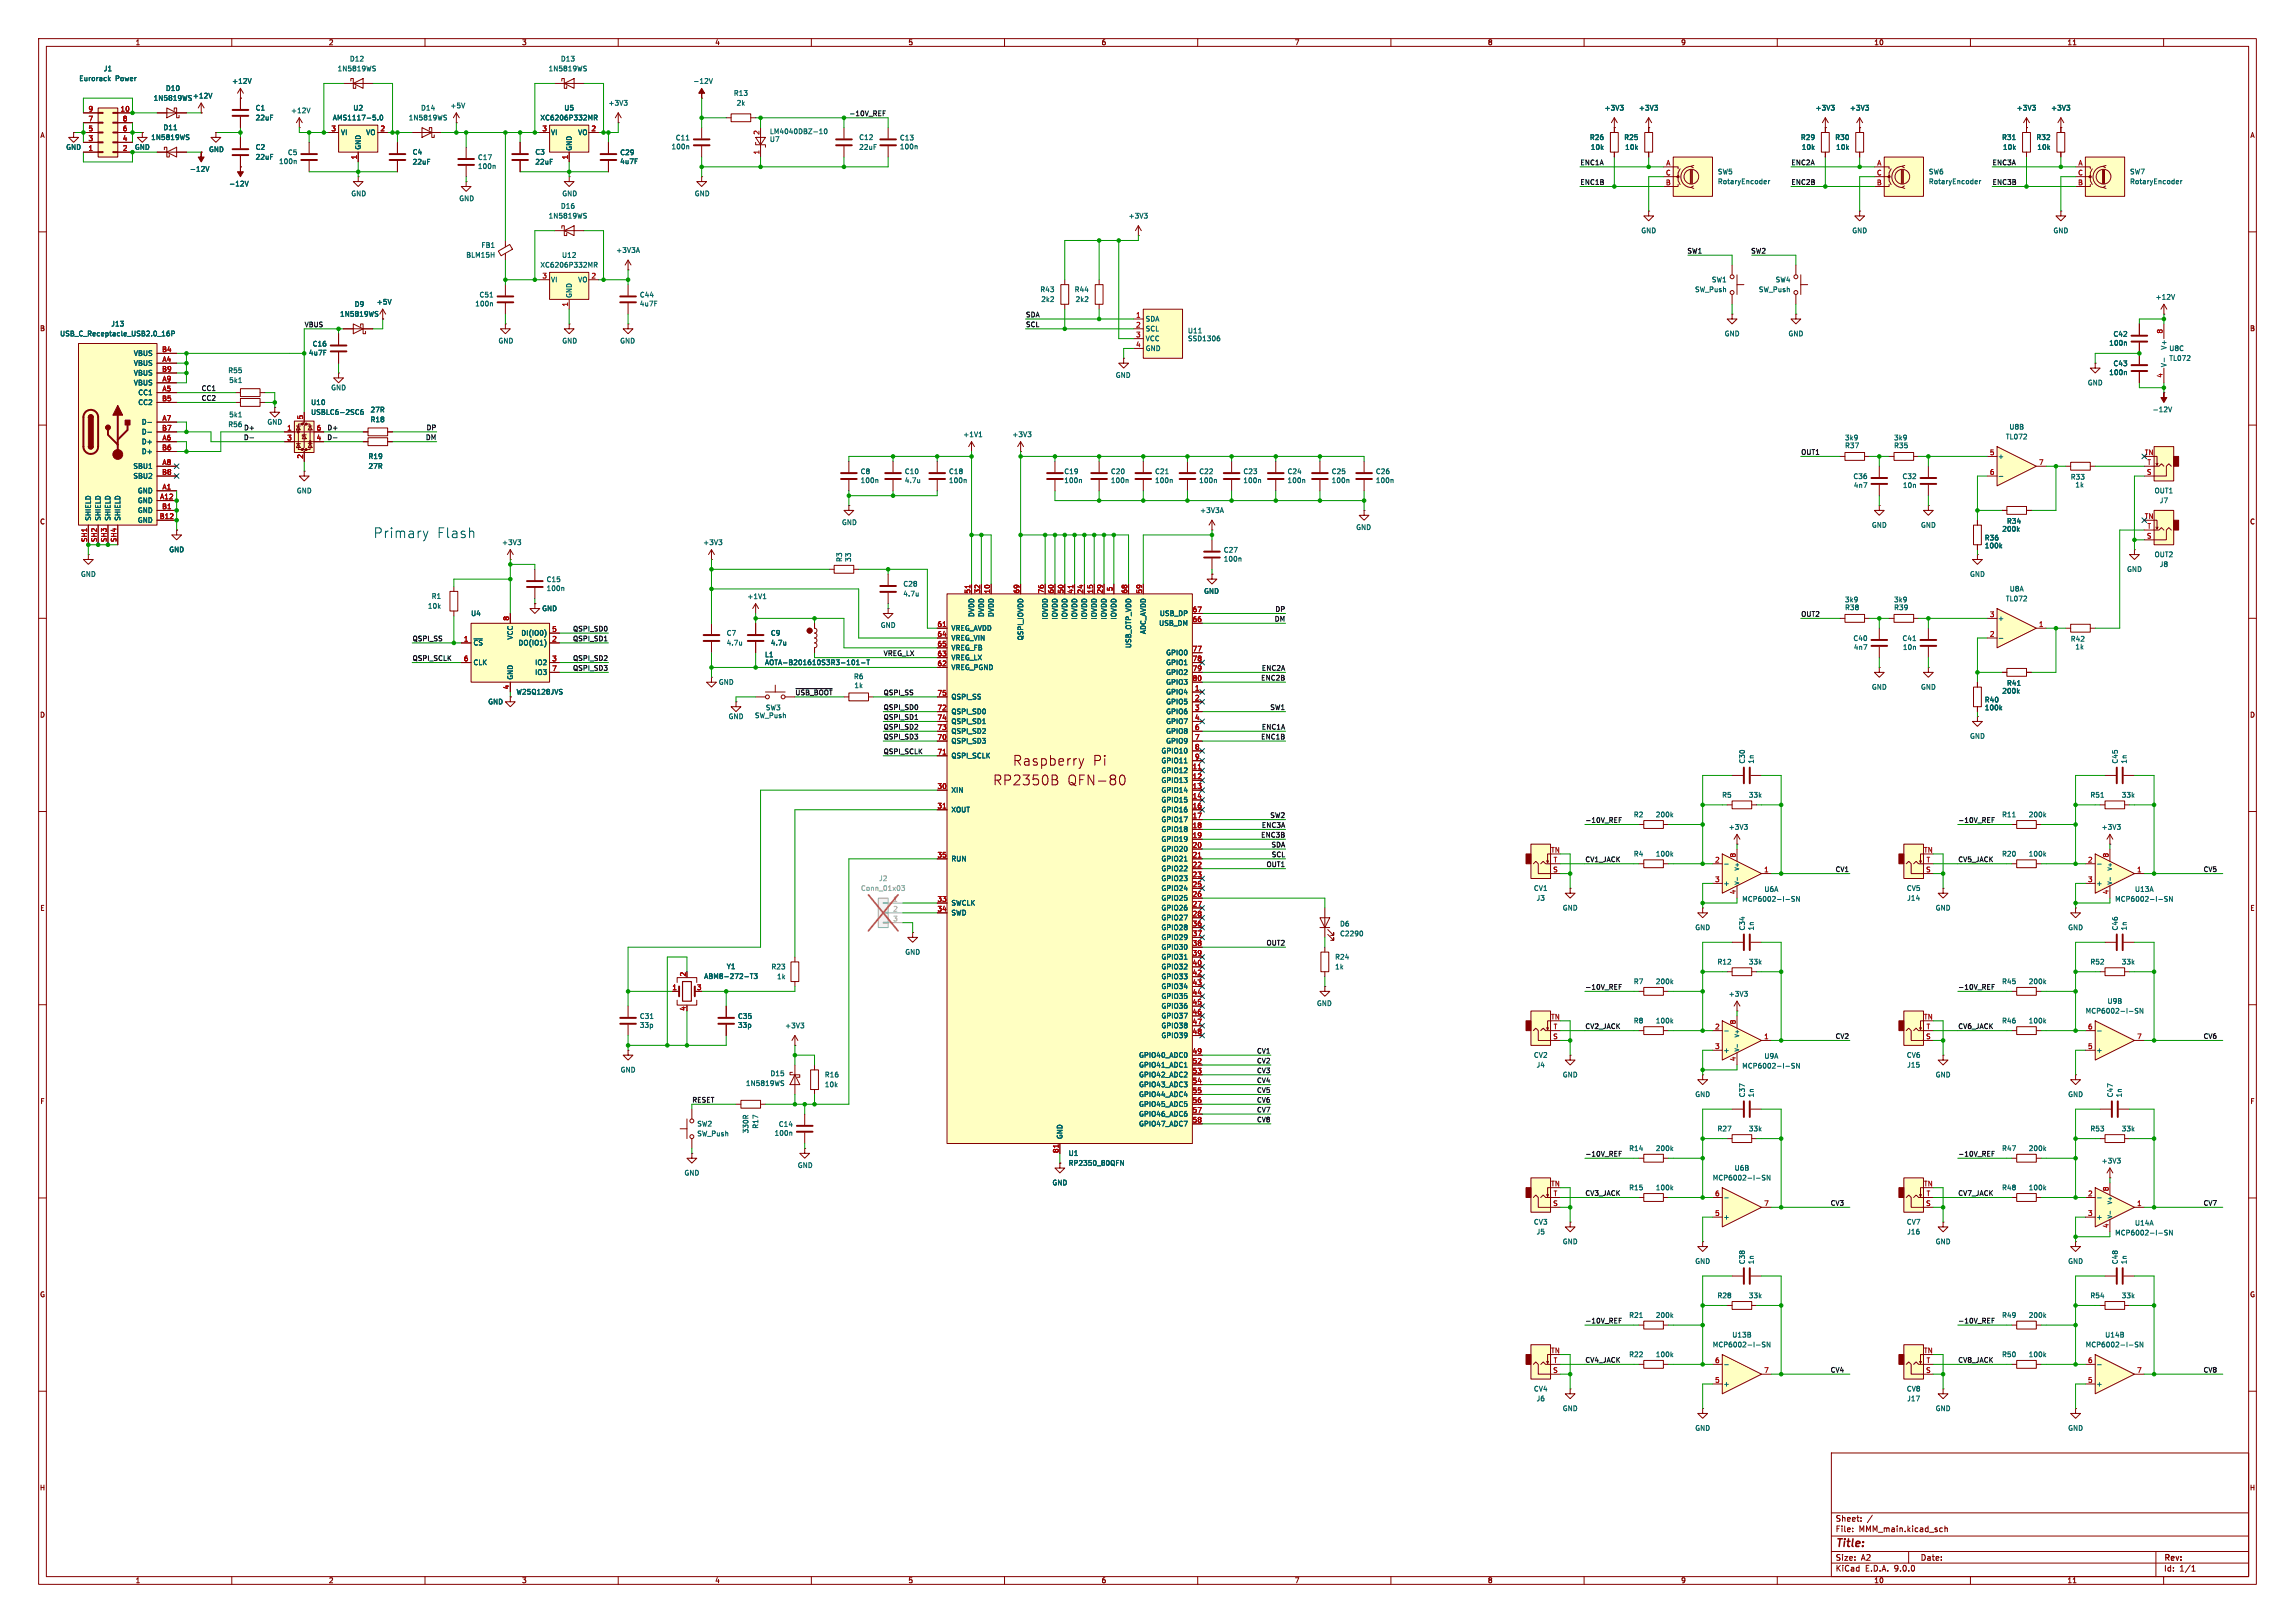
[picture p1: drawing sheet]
<svg xmlns="http://www.w3.org/2000/svg" width="594mm" height="420mm" viewBox="0 0 594 420" stroke-linecap="round" stroke-linejoin="round" font-family="sans-serif">
<defs><g id="words">
<g font-size="3.5" fill="#0000c2">
<text x="96.5" y="139.5">Primary</text>
<text x="112.9" y="139.5">Flash</text>
</g>
<g font-size="3.5" fill="#840000">
<text x="257" y="203.4">RP2350B</text>
<text x="262.1" y="198.3">Raspberry</text>
<text x="276.2" y="203.4">QFN-80</text>
<text x="282.8" y="198.3">Pi</text>
</g>
<text font-size="2.8" fill="#840000" x="475" y="400.9">Title:</text>
<g font-size="2.1" fill="#840000">
<text x="475" y="394">Sheet:</text>
<text x="475" y="396.7">File:</text>
<text x="481.1" y="396.7">MMM_main.kicad_sch</text>
<text x="475" y="406.9">KiCad</text>
<text x="475" y="404.1">Size:</text>
<text x="481.7" y="404.1">A2</text>
<text x="482.7" y="406.9">E.D.A.</text>
<text x="490.3" y="406.9">9.0.0</text>
<text x="497" y="404.1">Date:</text>
<text x="560" y="404.3">Rev:</text>
<text x="560" y="406.9">Id:</text>
<text x="564.1" y="406.9">1/1</text>
</g>
<g font-size="1.8" fill="#840000">
<text x="35" y="11.9">1</text>
<text x="85" y="11.9">2</text>
<text x="135" y="11.9">3</text>
<text x="185" y="11.9">4</text>
<text x="235" y="11.9">5</text>
<text x="285" y="11.9">6</text>
<text x="335" y="11.9">7</text>
<text x="385" y="11.9">8</text>
<text x="435" y="11.9">9</text>
<text x="485" y="11.9">10</text>
<text x="535" y="11.9">11</text>
<text x="10.3" y="35.9">A</text>
<text x="582.3" y="35.9">A</text>
<text x="10.3" y="85.9">B</text>
<text x="582.3" y="85.9">B</text>
<text x="10.3" y="135.9">C</text>
<text x="582.3" y="135.9">C</text>
<text x="10.3" y="185.9">D</text>
<text x="582.3" y="185.9">D</text>
<text x="10.3" y="235.9">E</text>
<text x="582.3" y="235.9">E</text>
<text x="10.3" y="285.9">F</text>
<text x="582.3" y="285.9">F</text>
<text x="10.3" y="335.9">G</text>
<text x="582.3" y="335.9">G</text>
<text x="10.2" y="385.9">H</text>
<text x="582.2" y="385.9">H</text>
<text x="35" y="409.9">1</text>
<text x="85" y="409.9">2</text>
<text x="135" y="409.9">3</text>
<text x="185" y="409.9">4</text>
<text x="235" y="409.9">5</text>
<text x="285" y="409.9">6</text>
<text x="335" y="409.9">7</text>
<text x="385" y="409.9">8</text>
<text x="435" y="409.9">9</text>
<text x="485" y="409.9">10</text>
<text x="535" y="409.9">11</text>
</g>
<g font-size="1.8" fill="#006464">
<text x="90.4" y="16.1">D12</text>
<text x="145.1" y="16.1">D13</text>
<text x="20.4" y="21.2">Eurorack</text>
<text x="26.7" y="18.6">J1</text>
<text x="29.9" y="21.2">Power</text>
<text x="42.8" y="23.7">D10</text>
<text x="60" y="21.9">+12V</text>
<text x="87.3" y="18.6">1N5819WS</text>
<text x="141.9" y="18.6">1N5819WS</text>
<text x="179.3" y="21.9">-12V</text>
<text x="39.6" y="26.3">1N5819WS</text>
<text x="49.8" y="25.7">+12V</text>
<text x="66" y="28.8">C1</text>
<text x="75.2" y="29.5">+12V</text>
<text x="91.3" y="28.8">U2</text>
<text x="108.9" y="28.8">D14</text>
<text x="116.5" y="28.2">+5V</text>
<text x="145.9" y="28.8">U5</text>
<text x="157.4" y="27.5">+3V3</text>
<text x="189.8" y="25">R13</text>
<text x="190.5" y="27.5">2k</text>
<text x="415.2" y="28.8">+3V3</text>
<text x="424.1" y="28.8">+3V3</text>
<text x="469.8" y="28.8">+3V3</text>
<text x="478.7" y="28.8">+3V3</text>
<text x="521.9" y="28.8">+3V3</text>
<text x="530.8" y="28.8">+3V3</text>
<text x="42.2" y="33.9">D11</text>
<text x="66" y="31.3">22uF</text>
<text x="86" y="31.3">AMS1117-5.0</text>
<text x="88.1" y="35.2">VI</text>
<text x="94.7" y="35.2">VO</text>
<text x="105.7" y="31.3">1N5819WS</text>
<text x="139.7" y="31.3">XC6206P332MR</text>
<text x="142.5" y="35.2">VI</text>
<text x="149.5" y="35.2">VO</text>
<text x="199.1" y="34.9">LM4040DBZ-10</text>
<text x="17" y="39">GND</text>
<text x="34.8" y="39">GND</text>
<text x="39" y="36.4">1N5819WS</text>
<text x="54" y="39.5">GND</text>
<text x="66" y="39">C2</text>
<text x="66" y="41.5">22uF</text>
<text x="74.4" y="40.3">C5</text>
<text x="93.6" y="38.9" transform="rotate(-90 93.6 38.9)">GND</text>
<text x="106.7" y="40.2">C4</text>
<text x="123.6" y="41.6">C17</text>
<text x="138.4" y="40.2">C3</text>
<text x="148.2" y="39.1" transform="rotate(-90 148.2 39.1)">GND</text>
<text x="160.4" y="40.3">C29</text>
<text x="173.7" y="38.8">100n</text>
<text x="174.8" y="36.5">C11</text>
<text x="199.1" y="36.9">U7</text>
<text x="222.3" y="36.4">C12</text>
<text x="222.3" y="39">22uF</text>
<text x="232.8" y="38.8">100n</text>
<text x="232.8" y="36.5">C13</text>
<text x="411.4" y="36.4">R26</text>
<text x="411.6" y="39">10k</text>
<text x="420.3" y="36.4">R25</text>
<text x="420.5" y="39">10k</text>
<text x="466" y="36.4">R29</text>
<text x="466.2" y="39">10k</text>
<text x="474.9" y="36.4">R30</text>
<text x="475.1" y="39">10k</text>
<text x="518.1" y="36.4">R31</text>
<text x="518.3" y="39">10k</text>
<text x="527" y="36.4">R32</text>
<text x="527.2" y="39">10k</text>
<text x="49" y="44.6">-12V</text>
<text x="72.1" y="42.6">100n</text>
<text x="106.7" y="42.8">22uF</text>
<text x="123.6" y="43.9">100n</text>
<text x="138.4" y="42.8">22uF</text>
<text x="160.4" y="42.6">4u7F</text>
<text x="444.5" y="47.9">RotaryEncoder</text>
<text x="444.5" y="45.3">SW5</text>
<text x="499.1" y="47.9">RotaryEncoder</text>
<text x="499.1" y="45.3">SW6</text>
<text x="551.2" y="47.9">RotaryEncoder</text>
<text x="551.2" y="45.3">SW7</text>
<text x="59.2" y="48.4">-12V</text>
<text x="90.8" y="51">GND</text>
<text x="118.7" y="52.2">GND</text>
<text x="145.4" y="51">GND</text>
<text x="179.7" y="51">GND</text>
<text x="141.9" y="56.7">1N5819WS</text>
<text x="145.1" y="54.2">D16</text>
<text x="292" y="56.7">+3V3</text>
<text x="124.5" y="64.3">FB1</text>
<text x="159.4" y="65.6">+3V3A</text>
<text x="424.7" y="60.6">GND</text>
<text x="479.3" y="60.6">GND</text>
<text x="531.4" y="60.6">GND</text>
<text x="120.6" y="66.9">BLM15H</text>
<text x="139.7" y="69.4">XC6206P332MR</text>
<text x="145.3" y="66.9">U12</text>
<text x="124" y="77.2">C51</text>
<text x="142.5" y="73.3">VI</text>
<text x="148.2" y="77.2" transform="rotate(-90 148.2 77.2)">GND</text>
<text x="149.5" y="73.3">VO</text>
<text x="165.5" y="77.2">C44</text>
<text x="269.1" y="75.8">R43</text>
<text x="278" y="75.8">R44</text>
<text x="438.6" y="75.8">SW_Push</text>
<text x="443" y="73.3">SW1</text>
<text x="455.1" y="75.8">SW_Push</text>
<text x="459.5" y="73.3">SW4</text>
<text x="557.8" y="77.7">+12V</text>
<text x="87.9" y="82.1">1N5819WS</text>
<text x="91.7" y="79.6">D9</text>
<text x="97.4" y="79">+5V</text>
<text x="122.9" y="79.5">100n</text>
<text x="165.5" y="79.5">4u7F</text>
<text x="269.4" y="78.3">2k2</text>
<text x="278.3" y="78.3">2k2</text>
<text x="296.4" y="83.4">SDA</text>
<text x="15.4" y="87.2">USB_C_Receptacle_USB2.0_16P</text>
<text x="28.7" y="84.7">J13</text>
<text x="80.8" y="89.9">C16</text>
<text x="128.9" y="89.1">GND</text>
<text x="145.4" y="89.1">GND</text>
<text x="160.4" y="89.1">GND</text>
<text x="296.4" y="86">SCL</text>
<text x="296.4" y="88.5">VCC</text>
<text x="307.3" y="86.5">U11</text>
<text x="307.3" y="88.5">SSD1306</text>
<text x="446.3" y="87.2">GND</text>
<text x="462.8" y="87.2">GND</text>
<text x="545.8" y="89.6">100n</text>
<text x="546.9" y="87.3">C42</text>
<text x="34.5" y="92.3">VBUS</text>
<text x="34.5" y="94.8">VBUS</text>
<text x="79.8" y="92.2">4u7F</text>
<text x="296.4" y="91">GND</text>
<text x="546.9" y="94.9">C43</text>
<text x="560.9" y="95.1" transform="rotate(-90 560.9 95.1)">V-</text>
<text x="560.9" y="90.6" transform="rotate(-90 560.9 90.6)">V+</text>
<text x="561.3" y="91">U8C</text>
<text x="561.3" y="93.6">TL072</text>
<text x="34.5" y="97.4">VBUS</text>
<text x="34.5" y="99.9">VBUS</text>
<text x="59" y="96.7">R55</text>
<text x="59.2" y="99.3">5k1</text>
<text x="85.6" y="101.2">GND</text>
<text x="288.7" y="98">GND</text>
<text x="540.3" y="99.9">GND</text>
<text x="545.8" y="97.3">100n</text>
<text x="35.7" y="102.5">CC1</text>
<text x="35.7" y="105">CC2</text>
<text x="80.4" y="105">U10</text>
<text x="80.4" y="107.5">USBLC6-2SC6</text>
<text x="95.8" y="106.9">27R</text>
<text x="557" y="106.9">-12V</text>
<text x="36.6" y="110.1">D-</text>
<text x="36.6" y="112.6">D-</text>
<text x="59" y="110.7">R56</text>
<text x="59.2" y="108.2">5k1</text>
<text x="69.1" y="110.1">GND</text>
<text x="95.8" y="109.4">R18</text>
<text x="249.2" y="113.3">+1V1</text>
<text x="261.9" y="113.3">+3V3</text>
<text x="519.1" y="113.9">TL072</text>
<text x="520" y="111.4">U8B</text>
<text x="36.6" y="115.2">D+</text>
<text x="36.6" y="117.7">D+</text>
<text x="95.3" y="119">R19</text>
<text x="477.4" y="114.1">3k9</text>
<text x="477.4" y="116.2">R37</text>
<text x="490.1" y="114.1">3k9</text>
<text x="490.1" y="116.2">R35</text>
<text x="517" y="119">+</text>
<text x="34.4" y="121.5">SBU1</text>
<text x="34.4" y="124.1">SBU2</text>
<text x="95.3" y="121.5">27R</text>
<text x="222.6" y="122.9">C8</text>
<text x="222.6" y="125.2">100n</text>
<text x="234.1" y="122.9">C10</text>
<text x="234.1" y="125.2">4.7u</text>
<text x="245.5" y="125.2">100n</text>
<text x="245.5" y="122.9">C18</text>
<text x="275.3" y="125.2">100n</text>
<text x="275.3" y="122.9">C19</text>
<text x="287.4" y="125.2">100n</text>
<text x="287.4" y="122.9">C20</text>
<text x="298.8" y="125.2">100n</text>
<text x="298.8" y="122.9">C21</text>
<text x="310.3" y="125.2">100n</text>
<text x="310.3" y="122.9">C22</text>
<text x="321.7" y="125.2">100n</text>
<text x="321.7" y="122.9">C23</text>
<text x="333.1" y="125.2">100n</text>
<text x="333.1" y="122.9">C24</text>
<text x="344.6" y="125.2">100n</text>
<text x="344.6" y="122.9">C25</text>
<text x="356" y="125.2">100n</text>
<text x="356" y="122.9">C26</text>
<text x="479.6" y="124.2">C36</text>
<text x="492.3" y="124.2">C32</text>
<text x="535.8" y="124.3">R33</text>
<text x="35.6" y="127.9">GND</text>
<text x="35.6" y="130.4">GND</text>
<text x="76.7" y="127.9">GND</text>
<text x="479.7" y="126.5">4n7</text>
<text x="492.4" y="126.5">10n</text>
<text x="537" y="126.3">1k</text>
<text x="557.5" y="127.9">OUT1</text>
<text x="558.9" y="130.4">J7</text>
<text x="23.7" y="134.9" transform="rotate(-90 23.7 134.9)">SHIELD</text>
<text x="26.3" y="134.9" transform="rotate(-90 26.3 134.9)">SHIELD</text>
<text x="28.8" y="134.9" transform="rotate(-90 28.8 134.9)">SHIELD</text>
<text x="31.3" y="134.9" transform="rotate(-90 31.3 134.9)">SHIELD</text>
<text x="35.6" y="132.9">GND</text>
<text x="35.6" y="135.5">GND</text>
<text x="217.8" y="136.1">GND</text>
<text x="310.5" y="132.9">+3V3A</text>
<text x="350.9" y="137.3">GND</text>
<text x="484.4" y="136.8">GND</text>
<text x="497.1" y="136.8">GND</text>
<text x="518.1" y="137.8">200k</text>
<text x="519.3" y="135.7">R34</text>
<text x="43.7" y="143.1">GND</text>
<text x="129.8" y="141.2">+3V3</text>
<text x="181.9" y="141.2">+3V3</text>
<text x="316.6" y="143.2">C27</text>
<text x="513.6" y="140.1">R36</text>
<text x="513.6" y="142.1">100k</text>
<text x="20.8" y="149.5">GND</text>
<text x="218.1" y="145.5" transform="rotate(-90 218.1 145.5)">R3</text>
<text x="220.4" y="145.5" transform="rotate(-90 220.4 145.5)">33</text>
<text x="316.6" y="145.5">100n</text>
<text x="509.8" y="149.5">GND</text>
<text x="550.4" y="148.2">GND</text>
<text x="557.5" y="144.4">OUT2</text>
<text x="558.9" y="146.9">J8</text>
<text x="111.6" y="155.2">R1</text>
<text x="141.4" y="153.1">100n</text>
<text x="141.4" y="150.8">C15</text>
<text x="193.3" y="155.2">+1V1</text>
<text x="233.7" y="152">C28</text>
<text x="233.7" y="154.5">4.7u</text>
<text x="311.5" y="153.8">GND</text>
<text x="519.1" y="155.8">TL072</text>
<text x="520.1" y="153.3">U8A</text>
<text x="110.6" y="157.7">10k</text>
<text x="121.8" y="159.6">U4</text>
<text x="140.2" y="158.3">GND</text>
<text x="252.3" y="159.8" transform="rotate(-90 252.3 159.8)">DVDD</text>
<text x="254.9" y="159.8" transform="rotate(-90 254.9 159.8)">DVDD</text>
<text x="257.4" y="159.8" transform="rotate(-90 257.4 159.8)">DVDD</text>
<text x="271.4" y="160.5" transform="rotate(-90 271.4 160.5)">IOVDD</text>
<text x="273.9" y="160.5" transform="rotate(-90 273.9 160.5)">IOVDD</text>
<text x="276.5" y="160.5" transform="rotate(-90 276.5 160.5)">IOVDD</text>
<text x="279" y="160.5" transform="rotate(-90 279 160.5)">IOVDD</text>
<text x="281.5" y="160.5" transform="rotate(-90 281.5 160.5)">IOVDD</text>
<text x="284.1" y="160.5" transform="rotate(-90 284.1 160.5)">IOVDD</text>
<text x="286.6" y="160.5" transform="rotate(-90 286.6 160.5)">IOVDD</text>
<text x="289.2" y="160.5" transform="rotate(-90 289.2 160.5)">IOVDD</text>
<text x="300.1" y="159.6">USB_DP</text>
<text x="477.4" y="156.1">3k9</text>
<text x="477.4" y="158.1">R38</text>
<text x="490.1" y="156.1">3k9</text>
<text x="490.1" y="158.1">R39</text>
<text x="517" y="160.9">+</text>
<text x="122.4" y="167.2">~{CS}</text>
<text x="132.9" y="165.6" transform="rotate(-90 132.9 165.6)">VCC</text>
<text x="134.1" y="167.2">DO(IO1)</text>
<text x="134.8" y="164.7">DI(IO0)</text>
<text x="188" y="164.7">C7</text>
<text x="188" y="167.2">4.7u</text>
<text x="199.4" y="164.7">C9</text>
<text x="199.4" y="167.2">4.7u</text>
<text x="227.8" y="162.7">GND</text>
<text x="246.1" y="163.4">VREG_AVDD</text>
<text x="246.1" y="166">VREG_VIN</text>
<text x="265" y="165.8" transform="rotate(-90 265 165.8)">QSPI_IOVDD</text>
<text x="293" y="167.8" transform="rotate(-90 293 167.8)">USB_OTP_VDD</text>
<text x="296.8" y="164.2" transform="rotate(-90 296.8 164.2)">ADC_AVDD</text>
<text x="299.9" y="162.2">USB_DM</text>
<text x="479.6" y="166.1">C40</text>
<text x="492.3" y="166.1">C41</text>
<text x="535.8" y="166.2">R42</text>
<text x="122.4" y="172.3">CLK</text>
<text x="138.4" y="172.3">IO2</text>
<text x="197.9" y="172.3">AOTA-B201610S3R3-101-T</text>
<text x="197.9" y="170.3">L1</text>
<text x="246.1" y="168.5">VREG_FB</text>
<text x="246.1" y="171">VREG_LX</text>
<text x="246.1" y="173.6">VREG_PGND</text>
<text x="301.7" y="169.8">GPIO0</text>
<text x="301.7" y="172.3">GPIO1</text>
<text x="479.7" y="168.4">4n7</text>
<text x="492.4" y="168.4">10n</text>
<text x="537" y="168.2">1k</text>
<text x="132.9" y="176" transform="rotate(-90 132.9 176)">GND</text>
<text x="133.6" y="179.9">W25Q128JVS</text>
<text x="138.4" y="174.9">IO3</text>
<text x="185.9" y="177.4">GND</text>
<text x="220.9" y="175.9">R6</text>
<text x="221" y="178.3">1k</text>
<text x="301.7" y="174.9">GPIO2</text>
<text x="301.7" y="177.4">GPIO3</text>
<text x="301.7" y="179.9">GPIO4</text>
<text x="484.4" y="178.7">GND</text>
<text x="497.1" y="178.7">GND</text>
<text x="518.1" y="179.7">200k</text>
<text x="519.3" y="177.6">R41</text>
<text x="126.2" y="182.5">GND</text>
<text x="198.1" y="184">SW3</text>
<text x="246.1" y="181.2">QSPI_SS</text>
<text x="246.1" y="185">QSPI_SD0</text>
<text x="301.7" y="182.5">GPIO5</text>
<text x="301.7" y="185">GPIO6</text>
<text x="513.6" y="182">R40</text>
<text x="513.6" y="184">100k</text>
<text x="188.5" y="186.3">GND</text>
<text x="195.3" y="186">SW_Push</text>
<text x="246.1" y="187.6">QSPI_SD1</text>
<text x="246.1" y="190.1">QSPI_SD2</text>
<text x="301.7" y="187.6">GPIO7</text>
<text x="301.7" y="190.1">GPIO8</text>
<text x="509.8" y="191.4">GND</text>
<text x="246.1" y="192.6">QSPI_SD3</text>
<text x="246.1" y="196.4">QSPI_SCLK</text>
<text x="300.5" y="195.2">GPIO10</text>
<text x="300.5" y="197.7">GPIO11</text>
<text x="301.7" y="192.6">GPIO9</text>
<text x="451.8" y="197.7" transform="rotate(-90 451.8 197.7)">C30</text>
<text x="454.1" y="197.7" transform="rotate(-90 454.1 197.7)">1n</text>
<text x="548.3" y="197.7" transform="rotate(-90 548.3 197.7)">C45</text>
<text x="550.6" y="197.7" transform="rotate(-90 550.6 197.7)">1n</text>
<text x="300.5" y="200.3">GPIO12</text>
<text x="300.5" y="202.8">GPIO13</text>
<text x="246.1" y="205.3">XIN</text>
<text x="300.5" y="205.3">GPIO14</text>
<text x="300.5" y="207.9">GPIO15</text>
<text x="445.6" y="206.6">R5</text>
<text x="452.5" y="206.6">33k</text>
<text x="540.9" y="206.6">R51</text>
<text x="549" y="206.6">33k</text>
<text x="246.1" y="210.4">XOUT</text>
<text x="300.5" y="210.4">GPIO16</text>
<text x="300.5" y="213">GPIO17</text>
<text x="300.5" y="215.5">GPIO18</text>
<text x="422.8" y="211.7">R2</text>
<text x="428.5" y="211.7">200k</text>
<text x="447.3" y="214.9">+3V3</text>
<text x="518.1" y="211.7">R11</text>
<text x="525" y="211.7">200k</text>
<text x="543.8" y="214.9">+3V3</text>
<text x="300.5" y="218">GPIO19</text>
<text x="300.5" y="220.6">GPIO20</text>
<text x="422.8" y="221.8">R4</text>
<text x="428.5" y="221.8">100k</text>
<text x="518.1" y="221.8">R20</text>
<text x="525" y="221.8">100k</text>
<text x="246.1" y="223.1">RUN</text>
<text x="300.5" y="223.1">GPIO21</text>
<text x="300.5" y="225.7">GPIO22</text>
<text x="300.5" y="228.2">GPIO23</text>
<text x="300.5" y="230.7">GPIO24</text>
<text x="300.5" y="233.3">GPIO25</text>
<text x="396.9" y="230.7">CV1</text>
<text x="397.6" y="233.3">J3</text>
<text x="446" y="229.5">+</text>
<text x="450.8" y="233.5">MCP6002-I-SN</text>
<text x="456.6" y="231">U6A</text>
<text x="493.4" y="230.7">CV5</text>
<text x="493.5" y="233.3">J14</text>
<text x="542.5" y="229.5">+</text>
<text x="547.3" y="233.5">MCP6002-I-SN</text>
<text x="552.5" y="231">U13A</text>
<text x="246.1" y="234.5">SWCLK</text>
<text x="246.1" y="237.1">SWD</text>
<text x="300.5" y="235.8">GPIO26</text>
<text x="300.5" y="238.4">GPIO27</text>
<text x="346.7" y="239.9">D6</text>
<text x="404.4" y="235.8">GND</text>
<text x="500.9" y="235.8">GND</text>
<text x="300.5" y="240.9">GPIO28</text>
<text x="300.5" y="243.4">GPIO29</text>
<text x="300.5" y="246">GPIO30</text>
<text x="346.7" y="242.5">C2290</text>
<text x="438.7" y="240.9">GND</text>
<text x="451.8" y="240.9" transform="rotate(-90 451.8 240.9)">C34</text>
<text x="454.1" y="240.9" transform="rotate(-90 454.1 240.9)">1n</text>
<text x="535.2" y="240.9">GND</text>
<text x="548.3" y="240.9" transform="rotate(-90 548.3 240.9)">C46</text>
<text x="550.6" y="240.9" transform="rotate(-90 550.6 240.9)">1n</text>
<text x="188" y="251">Y1</text>
<text x="199.6" y="251.1">R23</text>
<text x="234.2" y="247.2">GND</text>
<text x="300.5" y="248.5">GPIO31</text>
<text x="300.5" y="251.1">GPIO32</text>
<text x="345.4" y="248.5">R24</text>
<text x="345.4" y="251.1">1k</text>
<text x="444.4" y="249.8">R12</text>
<text x="452.5" y="249.8">33k</text>
<text x="540.9" y="249.8">R52</text>
<text x="549" y="249.8">33k</text>
<text x="182.1" y="253.5">ABM8-272-T3</text>
<text x="201" y="253.6">1k</text>
<text x="300.5" y="253.6">GPIO33</text>
<text x="300.5" y="256.1">GPIO34</text>
<text x="422.8" y="254.9">R7</text>
<text x="428.5" y="254.9">200k</text>
<text x="518.1" y="254.9">R45</text>
<text x="525" y="254.9">200k</text>
<text x="165.5" y="263.9">C31</text>
<text x="190.9" y="263.9">C35</text>
<text x="300.5" y="258.7">GPIO35</text>
<text x="300.5" y="261.2">GPIO36</text>
<text x="300.5" y="263.8">GPIO37</text>
<text x="340.7" y="260.5">GND</text>
<text x="447.3" y="258.1">+3V3</text>
<text x="539.7" y="262.5">MCP6002-I-SN</text>
<text x="545.4" y="259.9">U9B</text>
<text x="165.5" y="266.2">33p</text>
<text x="190.9" y="266.2">33p</text>
<text x="203.1" y="266.3">+3V3</text>
<text x="300.5" y="266.3">GPIO38</text>
<text x="300.5" y="268.8">GPIO39</text>
<text x="422.8" y="265">R8</text>
<text x="428.5" y="265">100k</text>
<text x="518.1" y="265">R46</text>
<text x="525" y="265">100k</text>
<text x="294.7" y="273.9">GPIO40_ADC0</text>
<text x="396.9" y="273.9">CV2</text>
<text x="446" y="272.6">+</text>
<text x="456.6" y="274.2">U9A</text>
<text x="493.4" y="273.9">CV6</text>
<text x="542.5" y="272.6">+</text>
<text x="160.5" y="277.7">GND</text>
<text x="192.9" y="281.2">1N5819WS</text>
<text x="199.3" y="278.7">D15</text>
<text x="213.4" y="281.5">10k</text>
<text x="213.4" y="279">R16</text>
<text x="294.7" y="276.5">GPIO41_ADC1</text>
<text x="294.7" y="279">GPIO42_ADC2</text>
<text x="294.7" y="281.5">GPIO43_ADC3</text>
<text x="397.6" y="276.5">J4</text>
<text x="404.4" y="279">GND</text>
<text x="450.8" y="276.7">MCP6002-I-SN</text>
<text x="493.5" y="276.5">J15</text>
<text x="500.9" y="279">GND</text>
<text x="294.7" y="284.1">GPIO44_ADC4</text>
<text x="294.7" y="286.6">GPIO45_ADC5</text>
<text x="438.7" y="284.1">GND</text>
<text x="451.8" y="284.1" transform="rotate(-90 451.8 284.1)">C37</text>
<text x="454.1" y="284.1" transform="rotate(-90 454.1 284.1)">1n</text>
<text x="535.2" y="284.1">GND</text>
<text x="547.1" y="284.1" transform="rotate(-90 547.1 284.1)">C47</text>
<text x="549.4" y="284.1" transform="rotate(-90 549.4 284.1)">1n</text>
<text x="180.3" y="291.7">SW2</text>
<text x="193.9" y="293.4" transform="rotate(-90 193.9 293.4)">330R</text>
<text x="196.4" y="292.2" transform="rotate(-90 196.4 292.2)">R17</text>
<text x="201.5" y="291.8">C14</text>
<text x="294.7" y="289.2">GPIO46_ADC6</text>
<text x="294.7" y="291.7">GPIO47_ADC7</text>
<text x="444.4" y="293">R27</text>
<text x="452.5" y="293">33k</text>
<text x="540.9" y="293">R53</text>
<text x="549" y="293">33k</text>
<text x="180.3" y="294.2">SW_Push</text>
<text x="200.4" y="294.1">100n</text>
<text x="275.2" y="294.9" transform="rotate(-90 275.2 294.9)">GND</text>
<text x="276.5" y="299.3">U1</text>
<text x="421.5" y="298">R14</text>
<text x="428.5" y="298">200k</text>
<text x="518.1" y="298">R47</text>
<text x="525" y="298">200k</text>
<text x="177" y="304.4">GND</text>
<text x="206.4" y="302.4">GND</text>
<text x="276.5" y="301.9">RP2350_80QFN</text>
<text x="443.2" y="305.7">MCP6002-I-SN</text>
<text x="448.8" y="303.1">U6B</text>
<text x="543.8" y="301.3">+3V3</text>
<text x="272.3" y="306.9">GND</text>
<text x="421.5" y="308.2">R15</text>
<text x="428.5" y="308.2">100k</text>
<text x="518.1" y="308.2">R48</text>
<text x="525" y="308.2">100k</text>
<text x="396.9" y="317.1">CV3</text>
<text x="446" y="315.8">+</text>
<text x="493.4" y="317.1">CV7</text>
<text x="542.5" y="315.8">+</text>
<text x="552.5" y="317.3">U14A</text>
<text x="397.6" y="319.6">J5</text>
<text x="404.4" y="322.2">GND</text>
<text x="493.5" y="319.6">J16</text>
<text x="500.9" y="322.2">GND</text>
<text x="547.3" y="319.9">MCP6002-I-SN</text>
<text x="438.7" y="327.3">GND</text>
<text x="451.8" y="327.3" transform="rotate(-90 451.8 327.3)">C38</text>
<text x="454.1" y="327.3" transform="rotate(-90 454.1 327.3)">1n</text>
<text x="535.2" y="327.3">GND</text>
<text x="548.3" y="327.3" transform="rotate(-90 548.3 327.3)">C48</text>
<text x="550.6" y="327.3" transform="rotate(-90 550.6 327.3)">1n</text>
<text x="421.5" y="341.2">R21</text>
<text x="428.5" y="341.2">200k</text>
<text x="444.4" y="336.1">R28</text>
<text x="452.5" y="336.1">33k</text>
<text x="518.1" y="341.2">R49</text>
<text x="525" y="341.2">200k</text>
<text x="540.9" y="336.1">R54</text>
<text x="549" y="336.1">33k</text>
<text x="448.2" y="346.3">U13B</text>
<text x="544.8" y="346.3">U14B</text>
<text x="421.5" y="351.4">R22</text>
<text x="428.5" y="351.4">100k</text>
<text x="443.2" y="348.8">MCP6002-I-SN</text>
<text x="518.1" y="351.4">R50</text>
<text x="525" y="351.4">100k</text>
<text x="539.7" y="348.8">MCP6002-I-SN</text>
<text x="446" y="359">+</text>
<text x="542.5" y="359">+</text>
<text x="396.9" y="360.3">CV4</text>
<text x="397.6" y="362.8">J6</text>
<text x="404.4" y="365.4">GND</text>
<text x="493.4" y="360.3">CV8</text>
<text x="493.5" y="362.8">J17</text>
<text x="500.9" y="365.4">GND</text>
<text x="438.7" y="370.4">GND</text>
<text x="535.2" y="370.4">GND</text>
</g>
<g font-size="1.8" fill="#a90000">
<text x="22.8" y="29">9</text>
<text x="31.1" y="29">10</text>
<text x="22.8" y="34">5</text>
<text x="22.8" y="31.5">7</text>
<text x="31.7" y="34">6</text>
<text x="31.7" y="31.5">8</text>
<text x="85.7" y="34">3</text>
<text x="98.4" y="34">2</text>
<text x="140.3" y="34">3</text>
<text x="153" y="34">2</text>
<text x="196.6" y="35" transform="rotate(-90 196.6 35)">2</text>
<text x="22.8" y="39.1">1</text>
<text x="22.8" y="36.6">3</text>
<text x="31.7" y="39.1">2</text>
<text x="31.7" y="36.6">4</text>
<text x="92.5" y="41.3" transform="rotate(-90 92.5 41.3)">1</text>
<text x="147.1" y="41.3" transform="rotate(-90 147.1 41.3)">1</text>
<text x="196.6" y="40.1" transform="rotate(-90 196.6 40.1)">1</text>
<text x="431.1" y="45.5">C</text>
<text x="431.2" y="42.9">A</text>
<text x="485.7" y="45.5">C</text>
<text x="485.8" y="42.9">A</text>
<text x="537.7" y="45.5">C</text>
<text x="537.8" y="42.9">A</text>
<text x="431.1" y="48">B</text>
<text x="485.7" y="48">B</text>
<text x="537.7" y="48">B</text>
<text x="140.3" y="72.1">3</text>
<text x="153" y="72.1">2</text>
<text x="147.1" y="79.4" transform="rotate(-90 147.1 79.4)">1</text>
<text x="293.9" y="82.3">1</text>
<text x="293.9" y="84.8">2</text>
<text x="293.9" y="87.4">3</text>
<text x="293.9" y="89.9">4</text>
<text x="559.8" y="86.4" transform="rotate(-90 559.8 86.4)">8</text>
<text x="41.8" y="91.2">B4</text>
<text x="41.9" y="93.7">A4</text>
<text x="41.8" y="96.3">B9</text>
<text x="41.9" y="98.8">A9</text>
<text x="41.9" y="101.3">A5</text>
<text x="559.8" y="97.9" transform="rotate(-90 559.8 97.9)">4</text>
<text x="41.8" y="103.9">B5</text>
<text x="41.8" y="111.5">B7</text>
<text x="41.9" y="109">A7</text>
<text x="74.2" y="111.5">1</text>
<text x="78.5" y="108.7" transform="rotate(-90 78.5 108.7)">5</text>
<text x="81.8" y="111.5">6</text>
<text x="41.8" y="116.6">B6</text>
<text x="41.9" y="114">A6</text>
<text x="74.2" y="114">3</text>
<text x="78.5" y="118.8" transform="rotate(-90 78.5 118.8)">2</text>
<text x="81.8" y="114">4</text>
<text x="514.9" y="117.9">5</text>
<text x="555" y="117.9">TN</text>
<text x="41.8" y="122.9">B8</text>
<text x="41.9" y="120.4">A8</text>
<text x="514.9" y="122.9">6</text>
<text x="527.6" y="120.4">7</text>
<text x="555.6" y="122.9">S</text>
<text x="555.7" y="120.4">T</text>
<text x="41.3" y="129.3">A12</text>
<text x="41.8" y="131.8">B1</text>
<text x="41.9" y="126.7">A1</text>
<text x="41.2" y="134.4">B12</text>
<text x="555" y="134.4">TN</text>
<text x="555.7" y="136.9">T</text>
<text x="22.6" y="140.4" transform="rotate(-90 22.6 140.4)">SH1</text>
<text x="25.1" y="140.4" transform="rotate(-90 25.1 140.4)">SH2</text>
<text x="27.7" y="140.4" transform="rotate(-90 27.7 140.4)">SH3</text>
<text x="30.2" y="140.4" transform="rotate(-90 30.2 140.4)">SH4</text>
<text x="555.6" y="139.4">S</text>
<text x="251.2" y="153.7" transform="rotate(-90 251.2 153.7)">51</text>
<text x="253.7" y="153.7" transform="rotate(-90 253.7 153.7)">32</text>
<text x="256.3" y="153.7" transform="rotate(-90 256.3 153.7)">10</text>
<text x="263.9" y="153.7" transform="rotate(-90 263.9 153.7)">69</text>
<text x="270.3" y="153.7" transform="rotate(-90 270.3 153.7)">76</text>
<text x="272.8" y="153.7" transform="rotate(-90 272.8 153.7)">60</text>
<text x="275.3" y="153.7" transform="rotate(-90 275.3 153.7)">50</text>
<text x="277.9" y="153.7" transform="rotate(-90 277.9 153.7)">41</text>
<text x="280.4" y="153.7" transform="rotate(-90 280.4 153.7)">24</text>
<text x="283" y="153.7" transform="rotate(-90 283 153.7)">15</text>
<text x="285.5" y="153.7" transform="rotate(-90 285.5 153.7)">29</text>
<text x="288" y="153.1" transform="rotate(-90 288 153.1)">5</text>
<text x="291.8" y="153.7" transform="rotate(-90 291.8 153.7)">68</text>
<text x="295.7" y="153.7" transform="rotate(-90 295.7 153.7)">59</text>
<text x="131.8" y="160.7" transform="rotate(-90 131.8 160.7)">8</text>
<text x="308.6" y="158.5">67</text>
<text x="308.6" y="161">66</text>
<text x="514.9" y="159.8">3</text>
<text x="119.9" y="166.1">1</text>
<text x="142.8" y="163.6">5</text>
<text x="142.8" y="166.1">2</text>
<text x="242.5" y="162.3">61</text>
<text x="242.5" y="164.8">64</text>
<text x="242.5" y="167.4">65</text>
<text x="514.9" y="164.8">2</text>
<text x="527.6" y="162.3">1</text>
<text x="119.9" y="171.2">6</text>
<text x="142.8" y="171.2">3</text>
<text x="142.8" y="173.7">7</text>
<text x="242.5" y="169.9">63</text>
<text x="242.5" y="172.5">62</text>
<text x="308.6" y="168.7">77</text>
<text x="308.6" y="171.2">78</text>
<text x="308.6" y="173.7">79</text>
<text x="131.8" y="178.5" transform="rotate(-90 131.8 178.5)">4</text>
<text x="308.6" y="176.3">80</text>
<text x="309.2" y="178.8">1</text>
<text x="242.5" y="180.1">75</text>
<text x="242.5" y="183.9">72</text>
<text x="309.2" y="181.4">2</text>
<text x="309.2" y="183.9">3</text>
<text x="242.5" y="186.4">74</text>
<text x="242.5" y="189">73</text>
<text x="242.5" y="191.5">70</text>
<text x="309.2" y="186.4">4</text>
<text x="309.2" y="189">6</text>
<text x="309.2" y="191.5">7</text>
<text x="242.5" y="195.3">71</text>
<text x="309.2" y="194.1">8</text>
<text x="309.2" y="196.6">9</text>
<text x="308.6" y="199.1">11</text>
<text x="308.6" y="201.7">12</text>
<text x="242.5" y="204.2">30</text>
<text x="242.5" y="209.3">31</text>
<text x="308.6" y="204.2">13</text>
<text x="308.6" y="206.8">14</text>
<text x="308.6" y="209.3">16</text>
<text x="308.6" y="211.8">17</text>
<text x="308.6" y="214.4">18</text>
<text x="242.5" y="222">35</text>
<text x="308.6" y="216.9">19</text>
<text x="308.6" y="219.5">20</text>
<text x="308.6" y="222">21</text>
<text x="401.3" y="220.7">TN</text>
<text x="497.9" y="220.7">TN</text>
<text x="308.6" y="224.5">22</text>
<text x="308.6" y="227.1">23</text>
<text x="401.9" y="225.8">S</text>
<text x="402" y="223.3">T</text>
<text x="443.8" y="223.3">2</text>
<text x="449.3" y="222" transform="rotate(-90 449.3 222)">8</text>
<text x="456.5" y="225.8">1</text>
<text x="498.4" y="225.8">S</text>
<text x="498.5" y="223.3">T</text>
<text x="540.3" y="223.3">2</text>
<text x="545.8" y="222" transform="rotate(-90 545.8 222)">8</text>
<text x="553" y="225.8">1</text>
<text x="242.5" y="233.4">33</text>
<text x="308.6" y="229.6">25</text>
<text x="308.6" y="232.2">26</text>
<text x="443.8" y="228.3">3</text>
<text x="449.3" y="231.5" transform="rotate(-90 449.3 231.5)">4</text>
<text x="540.3" y="228.3">3</text>
<text x="545.8" y="231.5" transform="rotate(-90 545.8 231.5)">4</text>
<text x="242.5" y="236">34</text>
<text x="308.6" y="234.7">27</text>
<text x="308.6" y="237.2">28</text>
<text x="308.6" y="239.8">36</text>
<text x="308.6" y="242.3">37</text>
<text x="308.6" y="244.9">38</text>
<text x="308.6" y="247.4">39</text>
<text x="308.6" y="249.9">40</text>
<text x="173.9" y="256.3">1</text>
<text x="177.5" y="252.8" transform="rotate(-90 177.5 252.8)">2</text>
<text x="180.3" y="256.3">3</text>
<text x="308.6" y="252.5">42</text>
<text x="308.6" y="255">43</text>
<text x="308.6" y="257.6">44</text>
<text x="177.5" y="261.7" transform="rotate(-90 177.5 261.7)">4</text>
<text x="308.6" y="260.1">45</text>
<text x="308.6" y="262.6">46</text>
<text x="401.3" y="263.9">TN</text>
<text x="497.9" y="263.9">TN</text>
<text x="308.6" y="265.2">47</text>
<text x="308.6" y="267.7">48</text>
<text x="401.9" y="269">S</text>
<text x="402" y="266.4">T</text>
<text x="443.8" y="266.4">2</text>
<text x="449.3" y="265.2" transform="rotate(-90 449.3 265.2)">8</text>
<text x="456.5" y="269">1</text>
<text x="498.4" y="269">S</text>
<text x="498.5" y="266.4">T</text>
<text x="540.3" y="266.4">6</text>
<text x="553" y="269">7</text>
<text x="308.6" y="272.8">49</text>
<text x="308.6" y="275.3">52</text>
<text x="443.8" y="271.5">3</text>
<text x="449.3" y="274.7" transform="rotate(-90 449.3 274.7)">4</text>
<text x="540.3" y="271.5">5</text>
<text x="308.6" y="277.9">53</text>
<text x="308.6" y="280.4">54</text>
<text x="308.6" y="283">55</text>
<text x="308.6" y="285.5">56</text>
<text x="308.6" y="288">57</text>
<text x="308.6" y="290.6">58</text>
<text x="274.1" y="298.5" transform="rotate(-90 274.1 298.5)">81</text>
<text x="401.3" y="307.1">TN</text>
<text x="402" y="309.6">T</text>
<text x="443.8" y="309.6">6</text>
<text x="497.9" y="307.1">TN</text>
<text x="498.5" y="309.6">T</text>
<text x="540.3" y="309.6">2</text>
<text x="545.8" y="308.4" transform="rotate(-90 545.8 308.4)">8</text>
<text x="401.9" y="312.2">S</text>
<text x="443.8" y="314.7">5</text>
<text x="456.5" y="312.2">7</text>
<text x="498.4" y="312.2">S</text>
<text x="540.3" y="314.7">3</text>
<text x="545.8" y="317.9" transform="rotate(-90 545.8 317.9)">4</text>
<text x="553" y="312.2">1</text>
<text x="401.3" y="350.3">TN</text>
<text x="402" y="352.8">T</text>
<text x="443.8" y="352.8">6</text>
<text x="497.9" y="350.3">TN</text>
<text x="498.5" y="352.8">T</text>
<text x="540.3" y="352.8">6</text>
<text x="401.9" y="355.3">S</text>
<text x="443.8" y="357.9">5</text>
<text x="456.5" y="355.3">7</text>
<text x="498.4" y="355.3">S</text>
<text x="540.3" y="357.9">5</text>
<text x="553" y="355.3">7</text>
</g>
<g font-size="1.8" fill="#0f0f0f">
<text x="219.7" y="30.1">-10V_REF</text>
<text x="408.9" y="42.8">ENC1A</text>
<text x="408.9" y="47.9">ENC1B</text>
<text x="463.5" y="42.8">ENC2A</text>
<text x="463.5" y="47.9">ENC2B</text>
<text x="515.6" y="47.9">ENC3B</text>
<text x="515.6" y="42.8">ENC3A</text>
<text x="436.6" y="65.7">SW1</text>
<text x="453.1" y="65.7">SW2</text>
<text x="265.4" y="82.2">SDA</text>
<text x="265.4" y="84.7">SCL</text>
<text x="52.1" y="101.3">CC1</text>
<text x="52.1" y="103.8">CC2</text>
<text x="63" y="114">D-</text>
<text x="84.6" y="114">D-</text>
<text x="110.1" y="114">DM</text>
<text x="110.3" y="111.4">DP</text>
<text x="466.1" y="117.8">OUT1</text>
<text x="329.8" y="160.9">DM</text>
<text x="330" y="158.4">DP</text>
<text x="466.1" y="159.7">OUT2</text>
<text x="106.7" y="166">QSPI_SS</text>
<text x="148.2" y="163.5">QSPI_SD0</text>
<text x="148.2" y="166">QSPI_SD1</text>
<text x="106.7" y="171.1">QSPI_SCLK</text>
<text x="148.2" y="173.6">QSPI_SD3</text>
<text x="148.2" y="171.1">QSPI_SD2</text>
<text x="228.6" y="169.8">VREG_LX</text>
<text x="326.5" y="173.6">ENC2A</text>
<text x="205.7" y="180">~{USB_BOOT}</text>
<text x="228.6" y="180">QSPI_SS</text>
<text x="326.3" y="176.2">ENC2B</text>
<text x="228.6" y="183.8">QSPI_SD0</text>
<text x="328.7" y="183.8">SW1</text>
<text x="228.6" y="188.9">QSPI_SD2</text>
<text x="228.6" y="186.3">QSPI_SD1</text>
<text x="228.6" y="191.4">QSPI_SD3</text>
<text x="326.3" y="191.4">ENC1B</text>
<text x="326.5" y="188.9">ENC1A</text>
<text x="228.6" y="195.2">QSPI_SCLK</text>
<text x="326.5" y="214.3">ENC3A</text>
<text x="328.7" y="211.7">SW2</text>
<text x="410.2" y="213">-10V_REF</text>
<text x="506.7" y="213">-10V_REF</text>
<text x="326.3" y="216.8">ENC3B</text>
<text x="329" y="219.4">SDA</text>
<text x="329" y="221.9">SCL</text>
<text x="327.7" y="224.4">OUT1</text>
<text x="410.2" y="223.2">CV1_JACK</text>
<text x="506.7" y="223.2">CV5_JACK</text>
<text x="327.7" y="244.8">OUT2</text>
<text x="410.2" y="256.2">-10V_REF</text>
<text x="506.7" y="256.2">-10V_REF</text>
<text x="410.2" y="266.4">CV2_JACK</text>
<text x="506.7" y="266.4">CV6_JACK</text>
<text x="179.1" y="285.4">RESET</text>
<text x="410.2" y="299.4">-10V_REF</text>
<text x="506.7" y="299.4">-10V_REF</text>
<text x="410.2" y="309.5">CV3_JACK</text>
<text x="506.7" y="309.5">CV7_JACK</text>
<text x="410.2" y="342.6">-10V_REF</text>
<text x="506.7" y="342.6">-10V_REF</text>
<text x="410.2" y="352.7">CV4_JACK</text>
<text x="506.7" y="352.7">CV8_JACK</text>
</g>
<g font-size="1.8" fill="#989898">
<text x="222.7" y="230.7">Conn_01x03</text>
<text x="227.4" y="228.2">J2</text>
</g>
<g font-size="1.8" fill="#aaa">
<text x="231.1" y="233.4">1</text>
<text x="231.1" y="236">2</text>
<text x="231.1" y="238.5">3</text>
</g>
<g font-size="1.7" fill="#0f0f0f">
<text x="78.7" y="84.7">VBUS</text>
<text x="63" y="111.4">D+</text>
<text x="84.6" y="111.4">D+</text>
<text x="475" y="225.7">CV1</text>
<text x="570.2" y="225.7">CV5</text>
<text x="475" y="268.9">CV2</text>
<text x="570.2" y="268.9">CV6</text>
<text x="325.2" y="272.7">CV1</text>
<text x="325.2" y="275.2">CV2</text>
<text x="325.2" y="277.8">CV3</text>
<text x="325.2" y="280.3">CV4</text>
<text x="325.2" y="287.9">CV7</text>
<text x="325.2" y="285.4">CV6</text>
<text x="325.2" y="282.9">CV5</text>
<text x="325.2" y="290.5">CV8</text>
<text x="473.7" y="312.1">CV3</text>
<text x="570.2" y="312.1">CV7</text>
<text x="473.7" y="355.3">CV4</text>
<text x="570.2" y="355.3">CV8</text>
</g>
<g font-size="1.4" fill="#006464">
<text x="450.3" y="225.4" transform="rotate(-90 450.3 225.4)">V+</text>
<text x="546.8" y="225.4" transform="rotate(-90 546.8 225.4)">V+</text>
<text x="450.3" y="229" transform="rotate(-90 450.3 229)">V-</text>
<text x="546.8" y="229" transform="rotate(-90 546.8 229)">V-</text>
<text x="450.3" y="268.6" transform="rotate(-90 450.3 268.6)">V+</text>
<text x="450.3" y="272.2" transform="rotate(-90 450.3 272.2)">V-</text>
<text x="546.8" y="311.8" transform="rotate(-90 546.8 311.8)">V+</text>
<text x="546.8" y="315.4" transform="rotate(-90 546.8 315.4)">V-</text>
</g>
</g></defs>
<g fill="none" stroke="#840000" stroke-width=".26">
<path d="M10 10h574v400h-574zM12 12h570v396h-570zM60 10v2M110 10v2M160 10v2M210 10v2M260 10v2M310 10v2M360 10v2M410 10v2M460 10v2M510 10v2"/>
<path d="M536.6 11.6h.7M560 10v2M10 60h2M582 60h2M10 110h2M582 110h2M10 160h2M582 160h2M10 210h2M582 210h2M236.2 241.3v1.3h1.3l-1.3 1.2-1.3-1.2h1.3M236.2 241.3h.1"/>
<path d="M10 260h2M582 260h2M10 310h2M582 310h2M10 360h2M474 376h108v32h-108zM582 360h2M474 397.5h108M474 391.5h108M479.5 396.2v.2M479.5 395.4v.2M481.7 393.5v.2"/>
<path d="M481.7 392.7v.2M484.6 392.1l-1.3 1.9M502.3 395.4h.4M502.7 396.3l-.4 .1M503.4 395.5l.6-.1v1M503.4 394.9v1.5M60 408v2M110 408v2M160 408v2M210 408v2M260 408v2M310 408v2"/>
<path d="M360 408v2M410 408v2M460 408v2M474 404.5h108M474 401.5h108M494 401.5v3M510 408v2M536.6 409.6h.7M558 401.5v6.5M560 408v2M567.3 406.6h.9M567.3 405.5l.4-.4v1.5"/>
</g>
<circle cx="209.5" cy="163.2" r=".63" fill="#840000" stroke="#840000" stroke-width=".26"/>
<path d="M492.8 304.8h5v8.9h-5z" fill="#ffffc2"/>
<path d="M491.5 307.3h1.3v2.6h-1.3z" fill="#840000" stroke="#840000" stroke-width=".26"/>
<g fill="none" stroke="#840000" stroke-width=".26">
<path d="M440.7 278.1v1.3h-1.3l1.3 1.3 1.3-1.3h-1.3M440.7 278.1h.1M502.9 273.1v1.2h-1.3l1.3 1.3 1.3-1.3h-1.3M502.9 273.1h.1M447 294.6h1.3M448.3 293.6h5.1v2.1h-5.1zM448.3 287h2.8M453.1 287h2.8M453.4 294.6h1.3M492.8 304.8h5v8.9h-5zM493.4 309.9l.6-.7 .7 .7v2.5h5.7M495.3 309.9l.6-.7 .7 .7h3.8"/>
<path d="M497.3 309.1l-.2 .5M497.8 307.3h-.7v2.3l-.3-.5"/>
</g>
<path d="M451.4 285v4.1M452.9 285v4.1" fill="none" stroke="#840000" stroke-width=".51"/>
<path d="M445.8 264.2l10.1 5-10.1 5.1z" fill="#ffffc2"/>
<path d="M520.7 213.4h1.3M522 212.3h5v2.1h-5zM527 213.4h1.3M443.2 266.7h2.6M443.2 271.8h2.6M445.8 264.2l10.1 5-10.1 5.1zM449.6 262.9v3.2M449.6 272.4v3.2M455.9 269.2h2.6" fill="none" stroke="#840000" stroke-width=".26"/>
<path d="M520.9 211.4h.7M529.1 210.9l.4 .5M529.5 210.6l-.5 .4M446.4 266.8h.9M449.7 270.3v.7M464.5 275.2l-.7 .1a.53 .53 0 0 0 .6 .6l-.1 .5h-.6M465.7 275.2v1.2l-.7-1.2v1.2" fill="none" stroke="#006464" stroke-width=".26"/>
<path d="M445.8 307.3l10.1 5.1-10.1 5.1z" fill="#ffffc2"/>
<path d="M510.8 177.8h2v5.1h-2zM511.8 176.5v1.3M511.8 182.9v1.3M406.4 229.9v1.2h-1.3l1.3 1.3 1.3-1.3h-1.3M406.4 229.9h.1M440.7 235v1.2h-1.3l1.3 1.3 1.3-1.3h-1.3M440.7 235h.1M443.2 309.9h2.6M443.2 315h2.6M445.8 307.3l10.1 5.1-10.1 5.1zM455.9 312.4h2.6" fill="none" stroke="#840000" stroke-width=".26"/>
<path d="M517.8 183.2l.3 .5M518.1 182.9l-.5 .5M446.4 310h.9M456.8 304.2h-.6a.53 .53 0 0 0 .6 .7l-.1 .4h-.6M458.1 304.1v1.3l-.7-1.3v1.3" fill="none" stroke="#006464" stroke-width=".26"/>
<path d="M245.1 153.7h63.5v142.2h-63.5z" fill="#ffffc2"/>
<g fill="none" stroke="#840000" stroke-width=".26">
<path d="M245.1 153.7h63.5v142.2h-63.5zM251.5 151.1v2.6M254 151.1v2.6M256.5 151.1v2.6M264.2 151.1v2.6M270.5 151.1v2.6M273 151.1v2.6M275.6 151.1v2.6M278.1 151.1v2.6M280.7 151.1v2.6M283.2 151.1v2.6M285.7 151.1v2.6"/>
<path d="M288.3 151.1v2.6M292.1 151.1v2.6M295.9 151.1v2.6M308.6 158.8h2.5M242.6 162.6h2.5M242.6 165.1h2.5M242.6 167.6h2.5M242.6 170.2h2.5M242.6 172.7h2.5M308.6 161.3h2.5M308.6 168.9h2.5M308.6 171.5h2.5"/>
<path d="M308.6 174h2.5M308.6 176.5h2.5M308.6 179.1h2.5M518.2 174h1.2M519.4 173h5.1v2h-5.1zM524.5 174h1.3M242.6 180.3h2.5M242.6 184.2h2.5M242.6 186.7h2.5M242.6 189.2h2.5M242.6 191.8h2.5M242.6 195.6h2.5"/>
<path d="M279.3 196.3l.6 1.7M279.9 198l-.3 .6M280.5 196.3l-.6 1.7M308.6 184.2h2.5M308.6 186.7h2.5M308.6 189.2h2.5M308.6 191.8h2.5M308.6 181.6h2.5M308.6 194.3h2.5M308.6 196.9h2.5M308.6 199.4h2.5M511.8 185.4v1.3h-1.3l1.3 1.3 1.3-1.3h-1.3"/>
<path d="M511.8 185.4h.1M242.6 204.5h2.5M242.6 209.6h2.5M273.2 200.6l.5 .4-.2 .5-.3 .3a.68 .68 0 0 1 .6 .6 .68 .68 0 0 1-.5 .7h-1M289.7 201.5a.93 .93 0 0 1 .6-.9h.3a1.59 1.59 0 0 1 0 2.5h-.3a.93 .93 0 0 1-.6-1M308.6 204.5h2.5M308.6 209.6h2.5M308.6 201.9h2.5M308.6 207h2.5M308.6 212.1h2.5M308.6 214.6h2.5M308.6 217.2h2.5"/>
<path d="M308.6 219.7h2.5M424.2 213.4h1.2M425.4 212.3h5.1v2.1h-5.1zM430.5 213.4h1.3M543.6 208.3h1.2M544.8 207.3h5.1v2h-5.1zM544.8 200.7h2.8M546.1 218.4h.1M546.1 215.9l-.8 1.3M546.1 215.9l.8 1.3M546.1 215.9v2.5M549.7 200.7h2.7"/>
<path d="M549.9 208.3h1.3M242.6 222.3h2.5M242.6 233.7h2.5M242.6 236.2h2.5M308.6 222.3h2.5M308.6 224.8h2.5M308.6 227.3h2.5M308.6 229.9h2.5M308.6 232.4h2.5M308.6 235h2.5M308.6 237.5h2.5M424.2 223.5h1.2"/>
<path d="M425.4 222.5h5.1v2h-5.1zM430.5 223.5h1.3M204.7 248.9h2.1v5.1h-2.1zM205.7 247.7v1.2M205.7 254v1.3M308.6 240h2.5M308.6 242.6h2.5M308.6 245.1h2.5M308.6 247.7h2.5M308.6 250.2h2.5M308.6 252.7h2.5M308.6 255.3h2.5"/>
<path d="M308.6 257.8h2.5M205.7 270.5h.1M205.7 268v2.5M205.7 268l-.7 1.2M205.7 268l.8 1.2M209.8 276.9h2v5h-2zM210.8 275.6v1.3M308.6 260.4h2.5M308.6 262.9h2.5M308.6 265.4h2.5M308.6 268h2.5M308.6 273.1h2.5"/>
<path d="M308.6 275.6h2.5M308.6 278.1h2.5M210.8 281.9v1.3M274.3 295.9v2.6M308.6 280.7h2.5M308.6 283.2h2.5M308.6 285.8h2.5M308.6 288.3h2.5M308.6 290.8h2.5M274.3 301v1.3h-1.3l1.3 1.2 1.3-1.2h-1.3M274.3 301h.1M502.9 316.2v1.3h-1.3l1.3 1.3 1.3-1.3h-1.3"/>
<path d="M502.9 316.2h.1"/>
</g>
<path d="M251 151.4v.8M277.7 151.4v.8M244.1 162.1h.7M244.1 195.2h.7M310.1 199h.7M244.1 209.1h.7M310.1 221.8h.7M273.9 296.2v.7" fill="none" stroke="#a90000" stroke-width=".26"/>
<g fill="none" stroke="#006464" stroke-width=".26">
<path d="M522.2 177.4h.7M522.3 178.9l.3 .5M522.6 178.5l-.5 .5M254.3 187.3h.8M306.5 197.4h.8M432.6 210.9l.4 .5M433 210.6l-.5 .4M543.8 206.3h.7M548 213.4h.8l-.4 .4M548.5 213.8l.3 .3-.3 .5M306.5 222.8h.8M432.6 221.1l.4 .5"/>
<path d="M433 220.7l-.5 .5M306.5 248.2h.8M207.3 264.7h.7l-.4 .5M207.8 265.2l.2 .3-.2 .5M306.5 276.2h.8M290.8 300.3v1.3l-.7-1.3v1.3"/>
</g>
<path d="M547.9 198.6v4.1M549.4 198.6v4.1" fill="none" stroke="#840000" stroke-width=".51"/>
<path d="M121.9 161.3h20.3v15.2h-20.3z" fill="#ffffc2"/>
<g fill="none" stroke="#840000" stroke-width=".26">
<path d="M132.1 158.8v2.5M138.4 147.3v2.8M138.4 152.1v2.8M119.4 166.4h2.5M119.4 171.5h2.5M121.9 161.3h20.3v15.2h-20.3zM132.1 176.5v2.6M142.2 166.4h2.6M142.2 171.5h2.6M142.2 163.8h2.6M142.2 174h2.6M132.1 180.3v1.3h1.2l-1.2 1.3-1.3-1.3h1.3"/>
<path d="M132.1 180.3h.1M502.9 359.4v1.3h-1.3l1.3 1.3 1.3-1.3h-1.3M502.9 359.4h.1"/>
</g>
<path d="M145.8 152l.1 .2v.7M141 163a1.49 1.49 0 0 1 0 1.8M141.3 166v.9M145 178.4h.5M145.3 179l.2 .3-.2 .3" fill="none" stroke="#006464" stroke-width=".26"/>
<path d="M136.4 150.4h4.1M136.4 151.9h4.1" fill="none" stroke="#840000" stroke-width=".51"/>
<path d="M492.8 348h5v8.9h-5z" fill="#ffffc2"/>
<path d="M491.5 350.5h1.3v2.6h-1.3z" fill="#840000" stroke="#840000" stroke-width=".26"/>
<path d="M492.8 348h5v8.9h-5zM493.4 353.1l.6-.7 .7 .7v2.5h5.7M495.3 353.1l.6-.7 .7 .7h3.8M497.3 352.3l-.2 .5M497.8 350.5h-.7v2.3l-.3-.5" fill="none" stroke="#840000" stroke-width=".26"/>
<path d="M445.8 350.5l10.1 5.1-10.1 5.1z" fill="#ffffc2"/>
<g fill="none" stroke="#840000" stroke-width=".26">
<path d="M116.5 153h2v5.1h-2zM117.5 151.8v1.2M117.5 158.1v1.3M132.1 144.8h.1M132.1 142.2l-.8 1.3M132.1 142.2l.7 1.3M132.1 142.2v2.6M138.4 156.2v1.3h1.3l-1.3 1.3-1.2-1.3h1.2M138.4 156.2h.1M499.1 172.7v1.3h-1.3l1.3 1.3 1.3-1.3h-1.3M499.1 172.7h.1M447 337.8h1.3"/>
<path d="M448.3 336.8h5.1v2h-5.1zM448.3 330.2h2.8M453.1 330.2h2.8M453.4 337.8h1.3M443.2 353.1h2.6M443.2 358.1h2.6M445.8 350.5l10.1 5.1-10.1 5.1zM455.9 355.6h2.6M440.7 364.5v1.3h-1.3l1.3 1.2 1.3-1.2h-1.3M440.7 364.5h.1"/>
</g>
<path d="M134 139.7h.8l-.5 .5M134.5 140.2l.3 .2-.3 .6M446.4 353.2h.9M456.8 347.4h-.6a.53 .53 0 0 0 .6 .7l-.1 .4h-.6M458.1 347.3v1.3l-.7-1.3v1.3" fill="none" stroke="#006464" stroke-width=".26"/>
<path d="M451.4 328.2v4M452.9 328.2v4" fill="none" stroke="#840000" stroke-width=".51"/>
<path d="M142.2 70.5h10.2v7h-10.2z" fill="#ffffc2"/>
<g fill="none" stroke="#840000" stroke-width=".26">
<path d="M143.5 21.6h7.6M145.4 21v-.7h.6v2.6h.7v-.7M146 21.6l2.6-1.3v2.6zM157.5 36.8v2.8M160 31.8h.1M160 29.2l-.7 1.3M160 29.2l.8 1.3M160 29.2v2.6M143.5 59.7h7.6M145.4 59.1v-.7h.6v2.6h.7v-.7M146 59.7l2.6-1.3v2.6zM147.3 45.7v1.3h1.3l-1.3 1.3-1.3-1.3h1.3"/>
<path d="M147.3 45.7h.1M157.5 41.7v2.8M426.7 54.6v1.3h-1.3l1.3 1.3 1.3-1.3h-1.3M426.7 54.6h.1M129 65l2.9-1.7 .7 1.2-2.9 1.7zM130.8 62.2v1.7M130.8 65.6v1.7M130.8 73.7v2.8M130.8 78.5v2.8M139.7 72.4h2.5M142.2 70.5h10.2v7h-10.2zM147.3 77.5v2.5"/>
<path d="M152.4 72.4h2.5M162.6 69.9h.1M162.6 67.3l-.8 1.3M162.6 67.3l.7 1.3M162.6 67.3v2.6M162.6 73.7v2.8M162.6 78.5v2.8M130.8 83.8v1.3h1.3l-1.3 1.3-1.3-1.3h1.3M130.8 83.8h.1M147.3 83.8v1.3h1.3l-1.3 1.3-1.3-1.3h1.3M147.3 83.8h.1M162.6 83.8v1.3h-1.3l1.3 1.3 1.2-1.3h-1.2"/>
<path d="M162.6 83.8h.1M313.7 139.7v2.8M313.7 148.6v1.3h-1.3l1.3 1.2 1.3-1.2h-1.3M313.7 148.6h.1M313.7 144.5v2.8M486.4 172.7v1.3h-1.3l1.3 1.3 1.3-1.3h-1.3M486.4 172.7h.1M447 208.3h1.3M448.3 207.3h5.1v2h-5.1zM448.3 200.7h2.8M453.1 200.7h2.8M453.4 208.3h1.3"/>
<path d="M162.6 271.8v1.3h1.2l-1.2 1.2-1.3-1.2h1.3M162.6 271.8h.1M162.6 260.4v2.7M162.6 265.2v2.8M424.2 266.7h1.2M425.4 265.7h5.1v2h-5.1zM430.5 266.7h1.3M176 292.1h1.8M177.8 289.6v5M179.1 287v2.6M179.1 294.6v2.6"/>
<circle cx="179.1" cy="290.1" r=".51"/>
<circle cx="179.1" cy="294.1" r=".51"/>
</g>
<g fill="none" stroke="#006464" stroke-width=".26">
<path d="M151.3 17.7l.4 .1 .1 .3-.6 .3M151.3 17.1l.5 .1M161.5 26h.8l-.4 .5M162.1 26.5l.2 .2-.2 .5M151.3 55.8l.4 .1 .1 .3-.6 .3M151.3 55.2l.5 .1M126.8 76.9h.7M127.3 78.3l.2 .2v.7M153.8 68.6l.6-.1 .1-.5-.7-.1v1.3M154.1 68.6l.4 .6M164.8 65h.6M165.1 64.1l.4 1.2"/>
<path d="M321 144.4l.2 .2v.6M168.3 263.6h.7M432.6 264.3l.4 .4M433 263.9l-.5 .5"/>
</g>
<path d="M155.4 39.9h4.1M155.4 41.4h4.1M128.8 76.7h4M128.8 78.2h4M160.5 76.7h4.1M160.5 78.2h4.1M311.7 142.7h4M311.7 144.3h4M451.4 198.6v4.1M452.9 198.6v4.1M160.5 263.4h4.1M160.5 264.9h4.1" fill="none" stroke="#840000" stroke-width=".51"/>
<path d="M433.1 40.6h10.1v10.2h-10.1z" fill="#ffffc2"/>
<g fill="none" stroke="#840000" stroke-width=".26">
<path d="M430.5 43.2h3.8v.5M430.5 45.7h3.8v1l.5 1.1M433.1 40.6h10.1v10.2h-10.1zM434.3 47.8v.5h-3.8M434.8 43.7l-.5 1v1h-.5M437.5 43.9v3.6M437.8 43a2.73 2.73 0 0 0-2.8 2.8 2.73 2.73 0 0 0 2.8 2.7M437.8 43.9v3.6M438 43.9v3.6M438.3 48.1l-.7 .4 .8 .3M438.4 42.8l-.8 .3 .7 .3"/>
<circle cx="437.8" cy="45.7" r="1.91"/>
</g>
<circle cx="434.3" cy="45.7" r=".25" fill="#840000" stroke="#840000" stroke-width=".26"/>
<path d="M456.8 46.7l.3 .1 .1 .2-.6 .1M457.1 47.5l-.3 .1M457.7 46.7v.9M458.1 46.7l-.4 .3" fill="none" stroke="#006464" stroke-width=".26"/>
<path d="M142.2 32.4h10.2v7h-10.2z" fill="#ffffc2"/>
<g fill="none" stroke="#840000" stroke-width=".26">
<path d="M134.6 36.8v2.8M139.7 34.3h2.5M142.2 32.4h10.2v7h-10.2zM147.3 39.4v2.5M152.4 34.3h2.5M471.4 34.3h2.1v5.1h-2.1zM472.4 33h.1M472.4 30.5l-.7 1.3M472.4 30.5l.8 1.3M472.4 30.5v3.8M472.4 39.4v1.2M134.6 41.7v2.8"/>
<path d="M448.3 68.6v2.5M448.3 76.2v2.5M449.6 73.7h1.8M449.6 71.1v5.1M448.3 81.3v1.3h-1.3l1.3 1.2 1.3-1.2h-1.3M448.3 81.3h.1M184.1 144.8h.1M184.1 142.2l-.7 1.3M184.1 142.2l.8 1.3M184.1 142.2v2.6M195.6 156.2v2.6M195.6 156.2l-.8 1.3"/>
<path d="M195.6 156.2l.7 1.3M214.6 147.3h1.3M215.9 146.3h5.1v2h-5.1zM221 147.3h1.2M477.5 159h5.1v2h-5.1zM490.2 159h5.1v2h-5.1zM195.6 161.3v2.8M195.6 166.1v2.8M219.7 179.3h5.1v2.1h-5.1zM476.2 160h1.3M482.6 160h1.3M486.4 162.6v2.8"/>
<path d="M486.4 167.4v2.8M488.9 160h1.3M495.3 160h1.3M499.1 162.6v2.8M499.1 167.4v2.8M218.4 180.3h1.3M224.8 180.3h1.3M174 256.5h1.8M175.3 254.3v-1.3h5v1.3M175.3 258.8v1.3h5v-1.3M177.8 260.1v.3M188 260.4v2.7"/>
<path d="M188 265.2v2.8M205.1 277.5h-.6v.6h2.5v.7h-.6M205.7 278.1l1.3 2.6h-2.5zM205.7 275.6v7.6M179.1 298.5v1.2h1.2l-1.2 1.3-1.3-1.3h1.3M179.1 298.5h.1M190.5 285.8h1.3M191.8 284.7h5v2.1h-5zM196.8 285.8h1.3M208.3 297.2v1.3h1.2l-1.2 1.2-1.3-1.2h1.3M208.3 297.2h.1M208.3 288.3v2.8"/>
<path d="M208.3 293.1v2.8"/>
<circle cx="448.3" cy="75.7" r=".51"/>
<circle cx="448.3" cy="71.6" r=".51"/>
</g>
<g fill="none" stroke="#006464" stroke-width=".26">
<path d="M153.8 30.5l.6-.1 .1-.5-.7-.1v1.3M154.1 30.5l.4 .6M474 27.2h.7l-.4 .5M474.5 27.7l.2 .3-.2 .5M186 139.7h.8l-.4 .5M186.6 140.2l.2 .2-.2 .6M197.5 154.9h.8M197.7 154l.2-.3v1.2M203.4 166.1v.8M203.4 166.8l-.1 .1M495.1 165.8h.7M192.8 252.8h.9"/>
<path d="M194.2 252h.7M194.5 252v1.2M195.2 252h.8l-.5 .5 .4 .1v.5h-.7M202.4 279.7h.4M202.4 280.3l.3 .1 .1 .3-.5 .2M204.8 293l.1 .2v.6"/>
</g>
<g fill="none" stroke="#840000" stroke-width=".51">
<path d="M132.6 39.9h4.1M132.6 41.4h4.1M193.5 164.3h4.1M193.5 165.9h4.1M484.4 165.6h4M484.4 167.1h4M497.1 165.6h4M497.1 167.1h4M175.8 255.3v2.5M179.8 255.3v2.5M185.9 263.4h4.1M185.9 264.9h4.1"/>
<path d="M206.2 291.3h4.1M206.2 292.9h4.1"/>
</g>
<path d="M176.7 254h2.2v5.1h-2.2z" fill="none" stroke="#840000" stroke-width=".3"/>
<path d="M396.2 304.8h5.1v8.9h-5.1z" fill="#ffffc2"/>
<path d="M395 307.3h1.2v2.6h-1.2z" fill="#840000" stroke="#840000" stroke-width=".26"/>
<g fill="none" stroke="#840000" stroke-width=".26">
<path d="M464.8 68.6v2.5M464.8 76.2v2.5M466.1 73.7h1.8M466.1 71.1v5.1M464.8 81.3v1.3h-1.3l1.3 1.2 1.3-1.2h-1.3M464.8 81.3h.1M518.2 132.1h1.2M519.4 131.1h5.1v2h-5.1zM524.5 132.1h1.3M210.8 161.3v1.3l.5 .1 .1 .5-.1 .4-.5 .2 .5 .3 .1 .6-.6 .4M210.8 165.1l.5 .2 .1 .4-.1 .5-.5 .2 .5 .2 .1 .4-.1 .4-.5 .2v1.3M396.2 304.8h5.1v8.9h-5.1z"/>
<path d="M396.9 309.9l.6-.7 .6 .7v2.5h5.8M398.8 309.9l.6-.7 .6 .7h3.9M400.8 309.1l-.2 .5M401.3 307.3h-.7v2.3l-.3-.5M406.4 316.2v1.3h-1.3l1.3 1.3 1.3-1.3h-1.3M406.4 316.2h.1"/>
<circle cx="464.8" cy="71.6" r=".51"/>
<circle cx="464.8" cy="75.7" r=".51"/>
</g>
<path d="M522.3 137l.3 .5M522.6 136.6l-.5 .5M220.5 171l.3-.2a.62 .62 0 0 1 .4 .6 .62 .62 0 0 1-.5 .6l-.2-.2M221.7 172h.7M221.7 171.1l.3-.3v1.2M223 171.5h.9M224.3 170.8h.8M224.7 170.8v1.2" fill="none" stroke="#006464" stroke-width=".26"/>
<path d="M295.9 80h10.2v12.7h-10.2z" fill="#ffffc2"/>
<path d="M293.4 82.6h2.5M293.4 85.1h2.5M293.4 87.6h2.5M293.4 90.2h2.5M295.9 80h10.2v12.7h-10.2z" fill="none" stroke="#840000" stroke-width=".26"/>
<path d="M310.2 86.2h.8M315.3 87.4l.4 .3v.4l-.4 .1M315.4 86.9h.2" fill="none" stroke="#006464" stroke-width=".26"/>
<path d="M516.9 157.5l10.1 5.1-10.1 5z" fill="#ffffc2"/>
<g fill="none" stroke="#840000" stroke-width=".26">
<path d="M416.8 34.3h2v5.1h-2zM417.8 33h.1M417.8 30.5l-.7 1.3M417.8 30.5l.8 1.3M417.8 30.5v3.8M417.8 39.4v1.2M425.7 34.3h2v5.1h-2zM426.7 33h.1M426.7 30.5v3.8M426.7 39.4v1.2M426.7 30.5l-.7 1.3M426.7 30.5l.8 1.3"/>
<path d="M290.8 92.7v1.3h-1.2l1.2 1.3 1.3-1.3h-1.3M290.8 92.7h.1M560.1 101.6h.1M510.8 135.9h2v5.1h-2zM511.8 134.6v1.3M511.8 143.5v1.3h-1.3l1.3 1.3 1.3-1.3h-1.3M511.8 143.5h.1M511.8 141v1.2M516.9 157.5l10.1 5.1-10.1 5zM514.3 160h2.6M514.3 165.1h2.6M527 162.6h2.6"/>
<path d="M406.4 273.1v1.2h-1.3l1.3 1.3 1.3-1.3h-1.3M406.4 273.1h.1"/>
</g>
<path d="M419.3 27.2h.8l-.4 .5M419.9 27.7l.2 .3-.2 .5M428.2 27.2h.8l-.4 .5M428.8 27.7l.2 .3-.2 .5M561.3 105.3l.4 1.3 .4-1.3M517.8 141.3l.3 .5M518.1 141l-.5 .4M517.4 165.2h1" fill="none" stroke="#006464" stroke-width=".26"/>
<path d="M560.1 101.6v1.3h.7l-.7 1.2-.8-1.2h.8z" fill="#840000" stroke="#840000" stroke-width=".26"/>
<path d="M557.5 115.6h5.1v8.9h-5.1z" fill="#ffffc2"/>
<path d="M562.6 118.1h1.3v2.6h-1.3z" fill="#840000" stroke="#840000" stroke-width=".26"/>
<g fill="none" stroke="#840000" stroke-width=".26">
<path d="M181.6 45.7v1.3h1.3l-1.3 1.3-1.3-1.3h1.3M181.6 45.7h.1M295.9 119.4v2.8M307.3 119.4v2.8M557.5 115.6h5.1v8.9h-5.1zM557.5 118.1h.8v2.3l.2-.5M558 119.9l.3 .5M295.9 124.2v2.8M307.3 124.2v2.8M313.7 137.2h.1M313.7 134.6l-.8 1.3M313.7 134.6l.8 1.3"/>
<path d="M313.7 134.6v2.6M486.4 130.8v1.3h-1.3l1.3 1.3 1.3-1.3h-1.3M486.4 130.8h.1M499.1 130.8v1.3h-1.3l1.3 1.3 1.3-1.3h-1.3M499.1 130.8h.1M555 120.7h3.8l.6-.7 .7 .7M562 120.7l-.7-.7-.6 .7v2.5h-5.7M184.1 175.3v1.2h-1.2l1.2 1.3 1.3-1.3h-1.3M184.1 175.3h.1M184.1 161.3v2.8M184.1 166.1v2.8M447 251.5h1.3"/>
<path d="M448.3 250.4h5.1v2.1h-5.1zM453.4 251.5h1.3"/>
</g>
<path d="M293.9 122.4h4M293.9 124h4M305.3 122.4h4.1M305.3 124h4.1M182.1 164.3h4.1M182.1 165.9h4.1" fill="none" stroke="#840000" stroke-width=".51"/>
<path d="M301.7 122.6h.7M303.2 124.1l.2 .1v.7M314.7 124.1l.1 .1v.7M315.9 132.3h.6M316.2 131.4l.5 1.3M191.9 166.1v.8M191.9 166.8v.1" fill="none" stroke="#006464" stroke-width=".26"/>
<path d="M492.8 218.4h5v8.9h-5z" fill="#ffffc2"/>
<path d="M491.5 221h1.3v2.5h-1.3z" fill="#840000" stroke="#840000" stroke-width=".26"/>
<g fill="none" stroke="#840000" stroke-width=".26">
<path d="M181.6 33v2.8M181.6 37.8v2.8M188 30.5h1.2M189.2 29.5h5.1v2h-5.1zM194.3 30.5h1.3M195.6 35.6h2.5l-1.3 1.9zM195.6 36.8v.7h2.5v.6M196.8 33v7.6M560.1 83.8v3.8M560.1 95.3v3.8M284.5 119.4v2.8M284.5 124.2v2.8"/>
<path d="M552.4 142.2v1.3h-1.2l1.2 1.3 1.3-1.3h-1.3M552.4 142.2h.1M492.8 218.4h5v8.9h-5zM493.4 223.5l.6-.6 .7 .6v2.6h5.7M495.3 223.5l.6-.6 .7 .6h3.8M497.3 222.8l-.2 .5M497.8 221h-.7v2.3l-.3-.5M449.6 259.1l-.8 1.3M449.6 259.1l.7 1.3M449.6 259.1v2.5M449.6 261.6h.1"/>
</g>
<path d="M177.6 36.2h.7M178.1 37.7l.2 .2v.7M212.1 34.6h.8M212.1 33.7l.4-.4v1.3M213.5 33.5l.1-.2a.62 .62 0 0 1 .5 .7 .62 .62 0 0 1-.6 .6l-.2-.5zM560.2 92.7v.9M291.8 124.1l.2 .1v.7M451.5 256.5h.8l-.5 .5M452 257l.3 .3-.3 .5" fill="none" stroke="#006464" stroke-width=".26"/>
<path d="M179.6 36.1h4M179.6 37.6h4M282.4 122.4h4.1M282.4 124h4.1" fill="none" stroke="#840000" stroke-width=".51"/>
<path d="M557.5 132.1h5.1v8.9h-5.1z" fill="#ffffc2"/>
<g fill="#840000" stroke="#840000" stroke-width=".26">
<path d="M562.6 134.6h1.3v2.6h-1.3z"/>
<path d="M181.6 22.9l.8 1.2h-.8v1.3v-1.3h-.8z"/>
</g>
<g fill="none" stroke="#840000" stroke-width=".26">
<path d="M181.6 25.4h.1M218.4 33v2.8M218.4 37.8v2.8M481.3 54.6v1.3h-1.2l1.2 1.3 1.3-1.3h-1.3M481.3 54.6h.1M274.6 73.7h2v5h-2zM275.6 72.4v1.3M275.6 78.7v1.3M283.5 73.7h2v5h-2zM284.5 72.4v1.3M284.5 78.7v1.3M542.3 94v1.3h-1.3l1.3 1.2 1.3-1.2h-1.3"/>
<path d="M542.3 94h.1M553.7 83.8v2.8M553.7 88.6v5.6M553.7 96.3v2.8M231.1 119.4v2.8M273 119.4v2.8M318.8 119.4v2.8M476.2 118.1h1.3M477.5 117.1h5.1v2h-5.1zM482.6 118.1h1.3M231.1 124.2v2.8M273 124.2v2.8"/>
<path d="M318.8 124.2v2.8M486.4 120.7v2.7M486.4 125.5v2.8M555 137.2h3.8l.6-.7 .7 .7M557.5 132.1h5.1v8.9h-5.1zM557.5 134.6h.8v2.3l.2-.5M558 136.4l.3 .5M562 137.2l-.7-.7-.6 .7v2.5h-5.7M534.7 162.6h1.2M535.9 161.5h5.1v2.1h-5.1zM541 162.6h1.3M502.9 229.9v1.2h-1.3l1.3 1.3 1.3-1.3h-1.3"/>
<path d="M502.9 229.9h.1M424.2 256.5h1.2M425.4 255.5h5.1v2.1h-5.1zM430.5 256.5h1.3M440.7 321.3v1.3h-1.3l1.3 1.3 1.3-1.3h-1.3M440.7 321.3h.1M424.2 353.1h1.2M424.2 342.9h1.2M425.4 352h5.1v2.1h-5.1zM425.4 341.9h5.1v2h-5.1zM430.5 353.1h1.3M430.5 342.9h1.3"/>
</g>
<g fill="none" stroke="#006464" stroke-width=".26">
<path d="M183.6 20.3l.4 1.3 .4-1.3M550.2 96.1l.2 .2v.7M550.2 88.5l.2 .2v.7M238 124.1v.8M238 124.8v.1M279.7 124.1l.2 .1v.7M326.1 124.1l.2 .1v.7M432.6 254.1l.4 .5M433 253.7l-.5 .5M424.4 340.9h.7M432.6 350.6l.4 .5M432.6 340.5l.4 .4"/>
<path d="M433 350.3l-.5 .4M433 340.1l-.5 .5"/>
</g>
<g fill="none" stroke="#840000" stroke-width=".51">
<path d="M216.4 36.1h4.1M216.4 37.6h4.1M551.7 94.5h4.1M551.7 96h4.1M551.7 86.9h4.1M551.7 88.4h4.1M229.1 122.4h4.1M229.1 124h4.1M271 122.4h4.1M271 124h4.1M316.7 122.4h4.1M316.7 124h4.1"/>
<path d="M484.4 123.7h4M484.4 125.2h4"/>
</g>
<path d="M396.2 218.4h5.1v8.9h-5.1z" fill="#ffffc2"/>
<path d="M395 221h1.2v2.5h-1.2z" fill="#840000" stroke="#840000" stroke-width=".26"/>
<g fill="none" stroke="#840000" stroke-width=".26">
<path d="M229.9 33v2.8M229.9 37.8v2.8M242.6 119.4v2.8M535.9 119.6h5.1v2.1h-5.1zM219.7 130.8v1.3h1.3l-1.3 1.3-1.3-1.3h1.3M219.7 130.8h.1M242.6 124.2v2.8M534.7 120.7h1.2M541 120.7h1.3M396.2 218.4h5.1v8.9h-5.1zM396.9 223.5l.6-.6 .6 .6v2.6h5.8M398.8 223.5l.6-.6 .6 .6h3.9"/>
<path d="M400.8 222.8l-.2 .5M401.3 221h-.7v2.3l-.3-.5M448.3 243.8h2.8M453.1 243.8h2.8"/>
</g>
<path d="M227.8 36.1h4.1M227.8 37.6h4.1M240.5 122.4h4.1M240.5 124h4.1M451.4 241.8v4.1M452.9 241.8v4.1" fill="none" stroke="#840000" stroke-width=".51"/>
<path d="M237.2 37.7l.2 .2v.7M249.9 124.1l.2 .1v.7" fill="none" stroke="#006464" stroke-width=".26"/>
<path d="M487.7 40.6h10.1v10.2h-10.1z" fill="#ffffc2"/>
<g fill="none" stroke="#840000" stroke-width=".26">
<path d="M480.3 34.3h2v5.1h-2zM481.3 33h.1M481.3 30.5l-.7 1.3M481.3 30.5l.8 1.3M481.3 30.5v3.8M481.3 39.4v1.2M485.1 43.2h3.8v.5M485.1 45.7h3.8v1l.6 1.1M487.7 40.6h10.1v10.2h-10.1zM488.9 47.8v.5h-3.8M489.5 43.7l-.6 1v1h-.5M492.1 43.9v3.6"/>
<path d="M492.4 43a2.73 2.73 0 0 0-2.7 2.8 2.73 2.73 0 0 0 2.7 2.7M492.4 43.9v3.6M492.6 43.9v3.6M492.9 48.1l-.6 .4 .7 .3M493 42.8l-.7 .3 .6 .3M219.7 119.4v2.8M219.7 124.2v2.8M424.2 299.7h1.2M425.4 298.7h5.1v2h-5.1zM430.5 299.7h1.3M424.2 309.9h1.2M425.4 308.9h5.1v2h-5.1z"/>
<path d="M430.5 309.9h1.3"/>
<circle cx="492.4" cy="45.7" r="1.91"/>
</g>
<circle cx="488.9" cy="45.7" r=".25" fill="#840000" stroke="#840000" stroke-width=".26"/>
<path d="M482.8 27.2h.8l-.4 .5M483.4 27.7l.2 .3-.2 .5M511.4 46.7l.3 .1 .1 .2-.6 .1M511.7 47.5l-.3 .1M512.3 46.7v.9M512.7 46.7l-.4 .3M227 124.1l.2 .1v.7M432.6 297.3l.4 .5M433 296.9l-.5 .5M432.6 307.4l.4 .5M433 307.1l-.5 .5" fill="none" stroke="#006464" stroke-width=".26"/>
<path d="M217.7 122.4h4M217.7 124h4" fill="none" stroke="#840000" stroke-width=".51"/>
<path d="M396.2 348h5.1v8.9h-5.1z" fill="#ffffc2"/>
<path d="M395 350.5h1.2v2.6h-1.2z" fill="#840000" stroke="#840000" stroke-width=".26"/>
<g fill="none" stroke="#840000" stroke-width=".26">
<path d="M533.4 54.6v1.3h-1.3l1.3 1.3 1.3-1.3h-1.3M533.4 54.6h.1M560.1 78.7l-.8 1.3M560.1 78.7l.7 1.3M560.1 78.7v2.6M560.1 81.3h.1M229.9 148.6v2.8M229.9 153.4v2.8M396.2 348h5.1v8.9h-5.1zM396.9 353.1l.6-.7 .6 .7v2.5h5.8M398.8 353.1l.6-.7 .6 .7h3.9M400.8 352.3l-.2 .5"/>
<path d="M401.3 350.5h-.7v2.3l-.3-.5"/>
</g>
<path d="M227.8 151.6h4.1M227.8 153.2h4.1" fill="none" stroke="#840000" stroke-width=".51"/>
<path d="M562.9 76.2l-.5 1.3M237.7 153.4v.8M237.7 154.1l-.1 .1" fill="none" stroke="#006464" stroke-width=".26"/>
<path d="M539.7 40.6h10.2v10.2h-10.2z" fill="#ffffc2"/>
<g fill="none" stroke="#840000" stroke-width=".26">
<path d="M537.2 43.2h3.8v.5M537.2 45.7h3.8v1l.5 1.1M539.7 40.6h10.2v10.2h-10.2zM541 47.8v.5h-3.8M541.5 43.7l-.5 1v1h-.5M544.2 43.9v3.6M544.4 43a2.73 2.73 0 0 0-2.7 2.8 2.73 2.73 0 0 0 2.7 2.7M544.4 43.9v3.6M544.7 43.9v3.6M545 48.1l-.7 .4 .8 .3M545.1 42.8l-.8 .3 .7 .3M251.5 114.3l-.8 1.3"/>
<path d="M251.5 114.3l.7 1.3M251.5 114.3v2.5M264.2 116.8h.1M264.2 114.3l-.8 1.3M264.2 114.3l.7 1.3M264.2 114.3v2.5M198.1 179.1h5.1M200.7 177.3v1.8M190.5 181.6v1.3h1.3l-1.3 1.3-1.3-1.3h1.3M190.5 181.6h.1M195.6 180.3h2.5M203.2 180.3h2.5"/>
<path d="M341.6 237.5h2.6l-1.3 2.5zM342.9 235v7.6M341.6 240h2.6M341.9 246.4h2v5.1h-2zM342.9 255.3v1.2h-1.3l1.3 1.3 1.3-1.3h-1.3M342.9 255.3h.1M342.9 245.1v1.3M342.9 251.5v1.2M343.7 241.8l1.5 1.5v-.7v.7h-.8M343.7 240.5l1.5 1.6v-.8v.8h-.8M406.4 359.4v1.3h-1.3l1.3 1.3 1.3-1.3h-1.3M406.4 359.4h.1"/>
<circle cx="544.4" cy="45.7" r="1.91"/>
<circle cx="198.6" cy="180.3" r=".51"/>
<circle cx="202.7" cy="180.3" r=".51"/>
</g>
<circle cx="541" cy="45.7" r=".25" fill="#840000" stroke="#840000" stroke-width=".26"/>
<path d="M563.4 46.7l.4 .1 .1 .2-.6 .1M563.8 47.5l-.4 .1M564.4 46.7v.9M564.8 46.7l-.4 .3M253.4 113h.7M253.5 112.1l.3-.3v1.2M266.1 111.8h.7l-.4 .4M266.6 112.2l.2 .3-.2 .5M352.4 240.9a.79 .79 0 0 1 0 1.3" fill="none" stroke="#006464" stroke-width=".26"/>
<path d="M396.2 261.6h5.1v8.9h-5.1z" fill="#ffffc2"/>
<path d="M395 264.2h1.2v2.5h-1.2z" fill="#840000" stroke="#840000" stroke-width=".26"/>
<g fill="none" stroke="#840000" stroke-width=".26">
<path d="M523.5 34.3h2v5.1h-2zM524.5 33h.1M524.5 30.5l-.8 1.3M524.5 30.5l.8 1.3M524.5 30.5v3.8M524.5 39.4v1.2M532.4 34.3h2v5.1h-2zM533.4 33h.1M533.4 30.5l-.8 1.3M533.4 30.5l.8 1.3M533.4 30.5v3.8M533.4 39.4v1.2"/>
<path d="M294.6 58.4l-.7 1.3M294.6 58.4l.8 1.3M294.6 58.4v2.6M294.6 61h.1M341.6 119.4v2.8M341.6 124.2v2.8M396.2 261.6h5.1v8.9h-5.1zM396.9 266.7l.6-.6 .6 .6v2.5h5.8M398.8 266.7l.6-.6 .6 .6h3.9M400.8 265.9l-.2 .5M401.3 264.2h-.7v2.2l-.3-.5"/>
</g>
<path d="M520.9 36.1h.7M526 27.2h.8l-.4 .5M526.6 27.7l.2 .3-.2 .5M534.9 27.2h.8l-.4 .5M535.5 27.7l.2 .3-.2 .5M296.2 55.2h.7l-.4 .5M296.7 55.7l.2 .2-.2 .6M349 124.1l.1 .1v.7" fill="none" stroke="#006464" stroke-width=".26"/>
<path d="M339.6 122.4h4.1M339.6 124h4.1" fill="none" stroke="#840000" stroke-width=".51"/>
<path d="M445.8 221l10.1 5.1-10.1 5z" fill="#ffffc2"/>
<path d="M449.6 219.7v3.2M443.2 223.5h2.6M443.2 228.6h2.6M445.8 221l10.1 5.1-10.1 5zM449.6 229.2v3.2M455.9 226.1h2.6" fill="none" stroke="#840000" stroke-width=".26"/>
<path d="M446.4 223.6h.9M449.7 227.1v.7M464.5 232l-.7 .1a.53 .53 0 0 0 .6 .7l-.1 .4h-.6M465.7 232v1.2l-.7-1.2v1.2" fill="none" stroke="#006464" stroke-width=".26"/>
<path d="M516.9 115.6l10.1 5.1-10.1 5z" fill="#ffffc2"/>
<g fill="none" stroke="#840000" stroke-width=".26">
<path d="M353.1 119.4v2.8M488.9 118.1h1.3M490.2 117.1h5.1v2h-5.1zM495.3 118.1h1.3M514.3 118.1h2.6M516.9 115.6l10.1 5.1-10.1 5zM353.1 132.1v1.3h-1.3l1.3 1.2 1.2-1.2h-1.2M353.1 132.1h.1M353.1 124.2v2.8M499.1 120.7v2.7M499.1 125.5v2.8M514.3 123.2h2.6"/>
<path d="M527 120.7h2.6M449.6 218.4h.1M449.6 215.9l-.8 1.3M449.6 215.9l.7 1.3M449.6 215.9v2.5"/>
</g>
<path d="M360.4 124.1l.2 .1v.7M517.4 123.3h1M451.5 213.4h.8l-.5 .4M452 213.8l.3 .3-.3 .5" fill="none" stroke="#006464" stroke-width=".26"/>
<path d="M351 122.4h4.1M351 124h4.1M497.1 123.7h4M497.1 125.2h4" fill="none" stroke="#840000" stroke-width=".51"/>
<path d="M227.3 232.4h2.6v7.6h-2.6z" fill="#f0f0f0"/>
<path d="M227.3 232.4h2.6v7.6h-2.6zM228.6 233.6h1.3v.2h-1.3zM228.6 236.1h1.3v.2h-1.3zM228.6 238.6h1.3v.3h-1.3zM229.9 233.7h3.8M229.9 236.2h3.8M229.9 238.8h3.8" fill="none" stroke="#a1a1a1" stroke-width=".26"/>
<path d="M233.3 229.2h.8l-.4 .5 .4 .1v.5h-.8" fill="none" stroke="#989898" stroke-width=".26"/>
<path d="M224.8 231.6l7.6 9.3M232.4 231.6l-7.6 9.3" fill="none" stroke="#e65255" stroke-width=".46"/>
<path d="M328.2 122.4h4M328.2 124h4" fill="none" stroke="#840000" stroke-width=".51"/>
<path d="M330.2 119.4v2.8M330.2 124.2v2.8" fill="none" stroke="#840000" stroke-width=".26"/>
<path d="M337.5 124.1l.2 .1v.7" fill="none" stroke="#006464" stroke-width=".26"/>
<path d="M492.8 261.6h5v8.9h-5z" fill="#ffffc2"/>
<path d="M491.5 264.2h1.3v2.5h-1.3z" fill="#840000" stroke="#840000" stroke-width=".26"/>
<path d="M45.7 137.2v1.2h1.3l-1.3 1.3-1.3-1.3h1.3M45.7 137.2h.1M492.8 261.6h5v8.9h-5zM493.4 266.7l.6-.6 .7 .6v2.5h5.7M495.3 266.7l.6-.6 .7 .6h3.8M497.3 265.9l-.2 .5M497.8 264.2h-.7v2.2l-.3-.5" fill="none" stroke="#840000" stroke-width=".26"/>
<path d="M20.3 88.9h20.3v47h-20.3z" fill="#ffffc2"/>
<g fill="none" stroke="#840000" stroke-width=".26">
<path d="M19 34.3v1.3h1.3l-1.3 1.2-1.2-1.2h1.2M19 34.3h.1M36.8 34.3v1.3h1.3l-1.3 1.2-1.2-1.2h1.2M36.8 34.3h.1M40.6 39.4h7.7M40.6 29.2h7.7M42.5 38.7v-.6h.7v2.5h.6v-.6M43.2 39.4l2.5-1.3v2.5zM43.2 27.9l2.5 1.3-2.5 1.3zM45.1 28.6v-.7h.6v2.6h.7v-.7M52.1 39.4h.1M62.2 35.6v2.8"/>
<path d="M77.5 33h.1M77.5 30.5l-.8 1.3M77.5 30.5l.7 1.3M77.5 30.5v2.5M80 36.8v2.8M102.9 36.8v2.8M106.7 34.3h7.6M109.2 33l2.6 1.3-2.6 1.3zM111.1 33.7v-.7h.7v2.6h.6v-.7M118.1 31.8h.1M118.1 29.2l-.8 1.3M118.1 29.2l.8 1.3"/>
<path d="M118.1 29.2v2.6M120.6 38.1v2.8M62.2 43.2h.1M62.2 40.4v2.8M80 41.7v2.8M92.7 45.7v1.3h1.3l-1.3 1.3-1.3-1.3h1.3M92.7 45.7h.1M102.9 41.7v2.8M120.6 47v1.3h1.3l-1.3 1.2-1.2-1.2h1.2M120.6 47h.1M120.6 42.9v2.8M20.3 88.9h20.3v47h-20.3z"/>
<path d="M40.6 91.4h5.1M40.6 94h5.1M40.6 96.5h5.1M40.6 99.1h5.1M87.6 86.4v2.8M87.6 91.2v2.8M88.9 85.1h7.6M91.4 83.8l2.6 1.3-2.6 1.3zM93.3 84.5v-.7h.7v2.6h.6v-.7M99.1 82.6h.1M99.1 80l-.8 1.3M99.1 80l.7 1.3"/>
<path d="M99.1 80v2.6M22.9 108l.1-.5 .5-.2 .4 .2 .2 .5M22.9 115.6l.1 .4 .5 .2 .4-.2 .2-.4M40.6 101.6h5.1M40.6 104.1h5.1M40.6 109.2h5.1M40.6 111.8h5.1M40.6 114.3h5.1M40.6 116.8h5.1M22.9 135.9v5.1M25.4 135.9v5.1M27.9 135.9v5.1"/>
<path d="M30.5 135.9v5.1M40.6 120.7h5.1M40.6 123.2h5.1M40.6 127h5.1M40.6 129.5h5.1M40.6 132.1h5.1M40.6 134.6h5.1M22.9 143.5v1.3h1.2l-1.2 1.3-1.3-1.3h1.3M22.9 143.5h.1"/>
</g>
<g fill="none" stroke="#840000" stroke-width=".51">
<path d="M60.2 38.6h4.1M78 39.9h4M100.8 39.9h4.1M60.2 40.1h4.1M78 41.4h4M100.8 41.4h4.1M118.6 41.1h4.1M118.6 42.7h4.1M85.6 89.4h4.1M85.6 90.9h4.1M22.1 106.6a1.9 1.9 0 0 1 2.1-.4 1.9 1.9 0 0 1 1.2 1.8v7.6a1.91 1.91 0 0 1-1.9 1.9 1.91 1.91 0 0 1-1.9-1.9v-7.8zM27.9 111.3v1.2l2.6 2.6"/>
<path d="M30.5 107.4v10.2M33 110v1.3l-2.5 2.5"/>
</g>
<g fill="#840000" stroke="#840000" stroke-width=".26">
<path d="M22.9 108h1.2v7.6h-1.2z"/>
<path d="M23 107.5l.8-.1 .3 .6h-1.2z"/>
<path d="M22.9 115.6h1.2l-.2 .4-.4 .2-.5-.2z"/>
<path d="M30.5 104.9l1.2 2.5h-2.5z"/>
<path d="M32.4 108.7h1.3v1.3h-1.3z"/>
<path d="M62.2 43.2v1.3h.8l-.8 1.2-.7-1.2h.7z"/>
<path d="M52.1 39.4v1.2h.7l-.7 1.3-.8-1.3h.8z"/>
<circle cx="27.9" cy="110.6" r=".63"/>
<circle cx="30.5" cy="117.6" r="1.27"/>
</g>
<g fill="none" stroke="#006464" stroke-width=".26">
<path d="M45 33.6h.7M48.4 35.5l.4 .1 .1 .3-.5 .2M48.4 34.9h.5M49 26h.3M49.1 25.3l.2 .1M49.1 24.7h.3M80.3 27.9l-.5 1.3M115.1 30.4l.4 .1 .1 .3-.6 .3M115.1 29.8h.5M120.3 26.7l-.4 1.2M53.3 43.1l.4 1.2 .4-1.2M63.4 46.9l.4 1.3 .5-1.3"/>
<path d="M76.5 41.5l.2 .2v.7M128 42.8l.2 .2v.6M101.3 77.5l-.5 1.2M43.8 85.7l-.6 .3v.7l.2 .2 .4-.1v-.6h-.4l-.2 .2M44.4 86.3h.7v-.5l-.7-.1v1.2M97.3 81.2l.4 .1 .1 .3-.5 .3M97.3 80.6h.5M38.3 109.3h.9M38.3 111.9h.9"/>
</g>
<path d="M25.4 27.9h5.1v12.7h-5.1z" fill="#ffffc2"/>
<g fill="none" stroke="#840000" stroke-width=".26">
<path d="M21.6 39.4h3.8M21.6 36.8h3.8M21.6 34.3h3.8M21.6 31.8h3.8M21.6 29.2h3.8M25.4 27.9h5.1v12.7h-5.1zM25.4 39.2h1.3v.3h-1.3zM25.4 36.7h1.3v.3h-1.3zM25.4 34.2h1.3v.2h-1.3zM25.4 31.6h1.3v.3h-1.3zM25.4 29.1h1.3v.2h-1.3zM29.2 39.2h1.3v.3h-1.3z"/>
<path d="M29.2 36.7h1.3v.3h-1.3zM29.2 34.2h1.3v.2h-1.3zM29.2 31.6h1.3v.3h-1.3zM29.2 29.1h1.3v.2h-1.3zM30.5 39.4h3.8M30.5 36.8h3.8M30.5 34.3h3.8M30.5 31.8h3.8M30.5 29.2h3.8"/>
</g>
<path d="M28.2 20.4l.3 .5M28.5 20.1l-.4 .4" fill="none" stroke="#006464" stroke-width=".26"/>
<path d="M87.6 32.4h10.2v7h-10.2z" fill="#ffffc2"/>
<g fill="none" stroke="#840000" stroke-width=".26">
<path d="M52.1 29.2h.1M52.1 26.7l-.8 1.2M52.1 26.7l.7 1.2M52.1 26.7v2.5M55.9 34.3v1.3h1.2l-1.2 1.2-1.3-1.2h1.3M55.9 34.3h.1M62.2 25.4h.1M62.2 22.9v5.3M62.2 30.2v2.8M62.2 22.9l-.7 1.2M62.2 22.9l.8 1.2M85.1 34.3h2.5"/>
<path d="M87.6 32.4h10.2v7h-10.2zM88.9 21.6h7.6M90.8 21v-.7h.6v2.6h.7v-.7M91.4 21.6l2.6-1.3v2.6zM92.7 39.4v2.5M97.8 34.3h2.5M87.6 96.5v1.3h1.3l-1.3 1.3-1.2-1.3h1.2M87.6 96.5h.1M78.7 121.9v1.3h1.3l-1.3 1.3-1.2-1.3h1.2M78.7 121.9h.1"/>
</g>
<path d="M96.7 17.7l.3 .1 .2 .3-.6 .3M96.7 17.1l.5 .1M54.9 24.1l-.5 1.3M65 20.3l-.4 1.3M97.8 30.9v.2M98.5 29.9l.1-.1a.62 .62 0 0 1 .5 .6 .62 .62 0 0 1-.6 .6l-.2-.4z" fill="none" stroke="#006464" stroke-width=".26"/>
<path d="M60.2 28.4h4.1M60.2 30h4.1" fill="none" stroke="#840000" stroke-width=".51"/>
<path d="M76.2 109h5.1v8.1h-5.1z" fill="#ffffc2"/>
<g fill="#840000" stroke="#840000" stroke-width=".26">
<circle cx="77.2" cy="111.8" r=".25"/>
<circle cx="78.2" cy="109.7" r=".25"/>
<circle cx="78.2" cy="116.3" r=".25"/>
<circle cx="79.2" cy="109.7" r=".25"/>
<circle cx="79.2" cy="116.3" r=".25"/>
<circle cx="80.3" cy="114.3" r=".25"/>
</g>
<g fill="none" stroke="#840000" stroke-width=".26">
<path d="M61 101.6h1.2M61 104.1h1.2M62.2 100.6h5.1v2h-5.1zM62.2 103.1h5.1v2.1h-5.1zM67.3 101.6h1.3M67.3 104.1h1.3M71.1 105.4v1.3h1.3l-1.3 1.3-1.3-1.3h1.3M71.1 105.4h.1M73.7 111.8h10.1M73.7 114.3h10.1M76.2 109h5.1v8.1h-5.1zM76.7 114.8h1"/>
<path d="M76.7 110.2h1M77.2 110.2l.5 1.1h-1zM77.2 114.8l.5 1h-1zM78.2 109.7h-1v6.6h1M78.7 106.7v2.5l-.5 .5h1l-.5 .5v5.6l-.5 .5h1l-.5 .5v2.6M78.7 112.5l.5 1h-1zM79.2 112.5h-1v.4M79.2 109.7h1.1v6.6h-1.1M79.8 114.8h1M79.8 110.2h1M80.3 110.2l.5 1.1h-1zM80.3 114.8l.5 1h-1z"/>
<path d="M94 111.8h1.2M94 114.3h1.2M95.2 113.3h5.1v2h-5.1zM95.2 110.7h5.1v2.1h-5.1zM100.3 111.8h1.3M100.3 114.3h1.3M229.9 157.5v1.3h1.2l-1.2 1.2-1.3-1.2h1.3M229.9 157.5h.1M520.7 342.9h1.3M520.7 353.1h1.3M522 341.9h5v2h-5zM522 352h5v2.1h-5z"/>
<path d="M527 342.9h1.3M527 353.1h1.3"/>
</g>
<path d="M61.8 99h.7M61.8 107.9h.7M93.9 106l-.5 .3-.1 .7 .3 .3 .4-.2-.1-.6h-.3l-.3 .2M529.1 340.5l.4 .4M529.1 350.6l.4 .5M529.5 340.1l-.5 .5M529.5 350.3l-.5 .4" fill="none" stroke="#006464" stroke-width=".26"/>
<path d="M542.3 307.3l10.1 5.1-10.1 5.1z" fill="#ffffc2"/>
<path d="M539.7 309.9h2.6M539.7 315h2.6M542.3 307.3l10.1 5.1-10.1 5.1zM546.1 306.1v3.2M546.1 315.6v3.2M552.4 312.4h2.6" fill="none" stroke="#840000" stroke-width=".26"/>
<path d="M542.9 310h1M546.2 313.4v.8M561 318.4l-.7 .1a.53 .53 0 0 0 .6 .6v.4h-.6M562.2 318.3v1.3l-.7-1.3v1.3" fill="none" stroke="#006464" stroke-width=".26"/>
<path d="M542.3 350.5l10.1 5.1-10.1 5.1z" fill="#ffffc2"/>
<g fill="none" stroke="#840000" stroke-width=".26">
<path d="M537.2 235v1.2h-1.3l1.3 1.3 1.3-1.3h-1.3M537.2 235h.1M543.6 251.5h1.2M544.8 250.4h5.1v2.1h-5.1zM544.8 243.8h2.8M549.7 243.8h2.7M549.9 251.5h1.3M537.2 321.3v1.3h-1.3l1.3 1.3 1.3-1.3h-1.3M537.2 321.3h.1M543.6 337.8h1.2M544.8 336.8h5.1v2h-5.1zM544.8 330.2h2.8"/>
<path d="M549.7 330.2h2.7M549.9 337.8h1.3M539.7 353.1h2.6M539.7 358.1h2.6M542.3 350.5l10.1 5.1-10.1 5.1zM552.4 355.6h2.6M537.2 364.5v1.3h-1.3l1.3 1.2 1.3-1.2h-1.3M537.2 364.5h.1"/>
</g>
<path d="M542.9 353.2h1M553.4 347.4h-.7a.53 .53 0 0 0 .6 .7l-.1 .4h-.6M554.6 347.3v1.3l-.7-1.3v1.3" fill="none" stroke="#006464" stroke-width=".26"/>
<path d="M547.9 241.8v4.1M549.4 241.8v4.1M547.9 328.2v4M549.4 328.2v4" fill="none" stroke="#840000" stroke-width=".51"/>
<path d="M542.3 221l10.1 5.1-10.1 5z" fill="#ffffc2"/>
<g fill="none" stroke="#840000" stroke-width=".26">
<path d="M546.1 219.7v3.2M520.7 223.5h1.3M522 222.5h5v2h-5zM527 223.5h1.3M539.7 223.5h2.6M539.7 228.6h2.6M542.3 221l10.1 5.1-10.1 5zM546.1 229.2v3.2M552.4 226.1h2.6M543.6 287h2.8M543.6 294.6h1.2M544.8 293.6h5.1v2.1h-5.1z"/>
<path d="M548.4 287h2.8M549.9 294.6h1.3M546.1 304.8h.1M546.1 302.3v2.5M546.1 302.3l-.8 1.2M546.1 302.3l.8 1.2"/>
</g>
<path d="M529.1 221.1l.4 .5M529.5 220.7l-.5 .5M542.9 223.6h1M546.2 227.1v.7M561 232l-.7 .1a.53 .53 0 0 0 .6 .7v.4h-.6M562.2 232v1.2l-.7-1.2v1.2M548 299.7h.8l-.4 .5M548.5 300.2l.3 .2-.3 .6" fill="none" stroke="#006464" stroke-width=".26"/>
<path d="M546.6 285v4.1M548.1 285v4.1" fill="none" stroke="#840000" stroke-width=".51"/>
<path d="M542.3 264.2l10.1 5-10.1 5.1z" fill="#ffffc2"/>
<g fill="none" stroke="#840000" stroke-width=".26">
<path d="M19 34.3h.1M21.6 39.4h3.8M21.6 29.2h3.8M21.6 36.8h3.8M21.6 34.3h3.8M21.6 31.8h3.8M30.5 39.4h3.8M30.5 29.2h3.8M30.5 36.8h3.8M30.5 34.3h3.8M30.5 31.8h3.8M36.8 34.3h.1"/>
<path d="M40.6 39.4h2.6M40.6 29.2h2.6M45.7 39.4h2.6M45.7 29.2h2.6M52.1 39.4h.1M52.1 29.2h.1M55.9 34.3h.1M62.2 25.4h.1M62.2 25.4v2.8M62.2 30.2v2.8M62.2 35.6v2.8M85.1 34.3h2.5"/>
<path d="M92.7 39.4v2.5M97.8 34.3h2.5M102.9 36.8v2.8M134.6 36.8v2.8M139.7 34.3h2.5M147.3 39.4v2.5M152.4 34.3h2.5M157.5 36.8v2.8M417.8 33h.1M417.8 33v1.3M417.8 39.4v1.2M426.7 33h.1"/>
<path d="M426.7 33v1.3M426.7 39.4v1.2M472.4 33h.1M472.4 33v1.3M472.4 39.4v1.2M481.3 33h.1M481.3 33v1.3M481.3 39.4v1.2M524.5 33h.1M524.5 33v1.3M524.5 39.4v1.2M533.4 33h.1"/>
<path d="M533.4 33v1.3M533.4 39.4v1.2M62.2 43.2h.1M62.2 40.4v2.8M102.9 41.7v2.8M134.6 41.7v2.8M157.5 41.7v2.8M40.6 91.4h5.1M40.6 94h5.1M40.6 96.5h5.1M40.6 99.1h5.1M87.6 86.4v2.8"/>
<path d="M87.6 91.2v2.8M88.9 85.1h2.5M94 85.1h2.5M99.1 82.6h.1M553.7 83.8v2.8M553.7 88.6v5.6M553.7 96.3v2.8M40.6 101.6h5.1M40.6 104.1h5.1M40.6 109.2h5.1M40.6 111.8h5.1M40.6 114.3h5.1"/>
<path d="M40.6 116.8h5.1M73.7 111.8h2.5M73.7 114.3h2.5M78.7 106.7v2.5M78.7 116.8v2.6M81.3 111.8h2.5M81.3 114.3h2.5M94 111.8h1.2M94 114.3h1.2M100.3 111.8h1.3M100.3 114.3h1.3M22.9 135.9v5.1"/>
<path d="M25.4 135.9v5.1M27.9 135.9v5.1M30.5 135.9v5.1M40.6 132.1h5.1M40.6 120.7h5.1M40.6 123.2h5.1M40.6 127h5.1M40.6 129.5h5.1M40.6 134.6h5.1M45.7 137.2h.1M511.8 134.6v1.3M518.2 132.1h1.2"/>
<path d="M524.5 132.1h1.3M132.1 158.8v2.5M138.4 156.2h.1M251.5 151.1v2.6M254 151.1v2.6M256.5 151.1v2.6M264.2 151.1v2.6M270.5 151.1v2.6M273 151.1v2.6M275.6 151.1v2.6M278.1 151.1v2.6M280.7 151.1v2.6"/>
<path d="M283.2 151.1v2.6M285.7 151.1v2.6M288.3 151.1v2.6M292.1 151.1v2.6M295.9 151.1v2.6M308.6 158.8h2.5M313.7 148.6h.1M511.8 141v1.2M119.4 171.5h2.5M119.4 166.4h2.5M132.1 176.5v2.6M142.2 171.5h2.6"/>
<path d="M142.2 174h2.6M142.2 166.4h2.6M142.2 163.8h2.6M195.6 161.3v2.8M195.6 166.1v2.8M210.8 161.3v1.3M210.8 167.6v1.3M242.6 162.6h2.5M242.6 165.1h2.5M242.6 167.6h2.5M242.6 170.2h2.5M242.6 172.7h2.5"/>
<path d="M308.6 161.3h2.5M308.6 168.9h2.5M308.6 171.5h2.5M308.6 174h2.5M308.6 176.5h2.5M308.6 179.1h2.5M511.8 176.5v1.3M518.2 174h1.2M524.5 174h1.3M132.1 180.3h.1M242.6 180.3h2.5M242.6 184.2h2.5"/>
<path d="M242.6 186.7h2.5M242.6 189.2h2.5M242.6 191.8h2.5M242.6 195.6h2.5M308.6 184.2h2.5M308.6 186.7h2.5M308.6 189.2h2.5M308.6 191.8h2.5M308.6 181.6h2.5M308.6 194.3h2.5M308.6 196.9h2.5M308.6 199.4h2.5"/>
<path d="M511.8 182.9v1.3M242.6 204.5h2.5M242.6 209.6h2.5M308.6 204.5h2.5M308.6 209.6h2.5M308.6 201.9h2.5M308.6 207h2.5M308.6 212.1h2.5M308.6 214.6h2.5M308.6 217.2h2.5M308.6 219.7h2.5M242.6 222.3h2.5"/>
<path d="M242.6 233.7h2.5M242.6 236.2h2.5M308.6 222.3h2.5M308.6 224.8h2.5M308.6 227.3h2.5M308.6 229.9h2.5M308.6 232.4h2.5M308.6 235h2.5M308.6 237.5h2.5M174 256.5h1.3M308.6 240h2.5M308.6 242.6h2.5"/>
<path d="M308.6 245.1h2.5M308.6 247.7h2.5M308.6 250.2h2.5M308.6 252.7h2.5M308.6 255.3h2.5M308.6 257.8h2.5M520.7 256.5h1.3M522 255.5h5v2.1h-5zM527 256.5h1.3M188 260.4v2.7M188 265.2v2.8M308.6 260.4h2.5"/>
<path d="M308.6 262.9h2.5M308.6 265.4h2.5M308.6 268h2.5M308.6 273.1h2.5M308.6 275.6h2.5M308.6 278.1h2.5M520.7 266.7h1.3M522 265.7h5v2h-5zM527 266.7h1.3M537.2 278.1v1.3h-1.3l1.3 1.3 1.3-1.3h-1.3M537.2 278.1h.1M539.7 266.7h2.6"/>
<path d="M539.7 271.8h2.6M542.3 264.2l10.1 5-10.1 5.1zM552.4 269.2h2.6M274.3 295.9v2.6M308.6 280.7h2.5M308.6 283.2h2.5M308.6 285.8h2.5M308.6 288.3h2.5M308.6 290.8h2.5M520.7 299.7h1.3M522 298.7h5v2h-5zM527 299.7h1.3"/>
<path d="M274.3 301h.1M520.7 309.9h1.3M522 308.9h5v2h-5zM527 309.9h1.3"/>
<circle cx="209.5" cy="163.2" r=".63"/>
</g>
<g fill="none" stroke="#006464" stroke-width=".26">
<path d="M28.2 20.4l.3 .5M28.5 20.1l-.4 .4M45 33.6h.7M48.4 35.5l.4 .1 .1 .3-.5 .2M48.4 34.9h.5M49 26h.3M49.1 25.3l.2 .1M49.1 24.7h.3M54.9 24.1l-.5 1.3M65 20.3l-.4 1.3M97.8 30.9v.2M98.5 29.9l.1-.1a.62 .62 0 0 1 .5 .6 .62 .62 0 0 1-.6 .6l-.2-.4z"/>
<path d="M153.8 30.5l.6-.1 .1-.5-.7-.1v1.3M154.1 30.5l.4 .6M419.3 27.2h.8l-.4 .5M419.9 27.7l.2 .3-.2 .5M428.2 27.2h.8l-.4 .5M428.8 27.7l.2 .3-.2 .5M474 27.2h.7l-.4 .5M474.5 27.7l.2 .3-.2 .5M482.8 27.2h.8l-.4 .5M483.4 27.7l.2 .3-.2 .5M520.9 36.1h.7M526 27.2h.8l-.4 .5"/>
<path d="M526.6 27.7l.2 .3-.2 .5M534.9 27.2h.8l-.4 .5M535.5 27.7l.2 .3-.2 .5M53.3 43.1l.4 1.2 .4-1.2M63.4 46.9l.4 1.3 .5-1.3M101.3 77.5l-.5 1.2M43.8 85.7l-.6 .3v.7l.2 .2 .4-.1v-.6h-.4l-.2 .2M44.4 86.3h.7v-.5l-.7-.1v1.2M97.3 81.2l.4 .1 .1 .3-.5 .3M97.3 80.6h.5M550.2 88.5l.2 .2v.7M550.2 96.1l.2 .2v.7"/>
<path d="M38.3 109.3h.9M38.3 111.9h.9M93.9 106l-.5 .3-.1 .7 .3 .3 .4-.2-.1-.6h-.3l-.3 .2M522.3 137l.3 .5M522.6 136.6l-.5 .5M517.8 141.3l.3 .5M518.1 141l-.5 .4M141 163a1.49 1.49 0 0 1 0 1.8M141.3 166v.9M145 178.4h.5M145.3 179l.2 .3-.2 .3M203.4 166.1v.8"/>
<path d="M203.4 166.8l-.1 .1M220.5 171l.3-.2a.62 .62 0 0 1 .4 .6 .62 .62 0 0 1-.5 .6l-.2-.2M221.7 172h.7M221.7 171.1l.3-.3v1.2M223 171.5h.9M224.3 170.8h.8M224.7 170.8v1.2M522.2 177.4h.7M522.3 178.9l.3 .5M522.6 178.5l-.5 .5M254.3 187.3h.8M306.5 197.4h.8"/>
<path d="M517.8 183.2l.3 .5M518.1 182.9l-.5 .5M306.5 222.8h.8M192.8 252.8h.9M194.2 252h.7M194.5 252v1.2M195.2 252h.8l-.5 .5 .4 .1v.5h-.7M306.5 248.2h.8M529.1 254.1l.4 .5M529.5 253.7l-.5 .5M306.5 276.2h.8M529.1 264.3l.4 .4"/>
<path d="M529.5 263.9l-.5 .5M542.9 266.8h1M553.4 261l-.7 .1a.53 .53 0 0 0 .6 .6l-.1 .4h-.6M554.6 260.9v1.3l-.7-1.3v1.3M529.1 297.3l.4 .5M529.5 296.9l-.5 .5M290.8 300.3v1.3l-.7-1.3v1.3M529.1 307.4l.4 .5M529.5 307.1l-.5 .5"/>
</g>
<g fill="none" stroke="#0f0f0f" stroke-width=".26">
<path d="M228.6 29.3h.4M229.2 28.7h-.6v1.3M64.7 113.3h.9M86.3 113.3h.9M156.4 165.9h.7M206 178.2h9.4M236.8 186.2h.7M419.1 212.2h.4M419.7 211.6h-.6v1.2M515.6 212.2h.4M516.2 211.6h-.6v1.2M419.1 255.4h.4"/>
<path d="M419.7 254.8h-.6v1.2M515.6 255.4h.4M516.2 254.8h-.6v1.2M419.1 298.5h.4M419.7 297.9h-.6v1.3M515.6 298.5h.4M516.2 297.9h-.6v1.3M419.1 341.7h.4M419.7 341.1h-.6v1.3M515.6 341.7h.4M516.2 341.1h-.6v1.3"/>
</g>
<g fill="none" stroke="#009600" stroke-width=".26">
<path d="M19 34.3h2.6M21.6 29.2v-3.8h12.7v3.8h6.3M21.6 39.4v2.5h12.7v-2.5h6.3M21.6 31.8v5M34.3 34.3h2.5M34.3 31.8v5M48.3 29.2h3.8M48.3 39.4h3.8M55.9 34.3h6.3M62.2 33v2.6M77.5 33v1.3h7.6M80 34.3v2.5"/>
<path d="M88.9 21.6h-5.1v12.7M96.5 21.6h5.1v12.7M100.3 34.3h6.4M102.9 34.3v2.5M114.3 34.3h25.4M118.1 31.8v2.5M120.6 34.3v3.8M130.8 34.3v27.9M134.6 34.3v2.5M143.5 21.6h-5.1v12.7M151.1 21.6h5.1v12.7M157.5 34.3v2.5"/>
<path d="M160 31.8v2.5h-5.1M181.6 25.4v7.6M181.6 30.5h6.4M195.6 30.5h34.3v2.5M196.8 30.5v2.5M218.4 30.5v2.5M80 44.5h22.9M92.7 41.9v3.8M120.6 45.7v1.3M134.6 44.5h22.9M143.5 59.7h-5.1v12.7M147.3 41.9v3.8"/>
<path d="M151.1 59.7h5.1v12.7M181.6 40.6v5.1M196.8 40.6v2.6M218.4 40.6v2.6M229.9 40.6v2.6h-48.3M408.9 48.3h21.6M408.9 43.2h21.6M417.8 40.6v7.7M426.7 40.6v2.6M430.5 45.7h-3.8v8.9M463.5 48.3h21.6M463.5 43.2h21.6"/>
<path d="M472.4 40.6v7.7M481.3 40.6v2.6M485.1 45.7h-3.8v8.9M515.6 48.3h21.6M515.6 43.2h21.6M524.5 40.6v7.7M533.4 40.6v2.6M537.2 45.7h-3.8v8.9M130.8 67.3v6.4M130.8 72.4h8.9M154.9 72.4h7.7M162.6 69.9v3.8"/>
<path d="M284.5 62.2v10.2M289.6 62.2v25.4h3.8M294.6 61v1.2h-19v10.2M436.9 66h11.4v2.6M448.3 78.7v2.6M453.4 66h11.4v2.6M464.8 78.7v2.6M45.7 91.4h33M45.7 94h2.6M45.7 96.5h2.6M48.3 91.4v7.7h-2.6M87.6 85.1v1.3"/>
<path d="M87.6 94v2.5M88.9 85.1h-10.2v21.6M99.1 82.6v2.5h-2.6M130.8 81.3v2.5M147.3 80v3.8M162.6 81.3v2.5M265.4 82.6h28M265.4 85.1h28M275.6 80v5.1M284.5 80v2.6M293.4 90.2h-2.6v2.5M553.7 99.1v1.2h6.4"/>
<path d="M553.7 91.4h-11.4v2.6M560.1 81.3v2.5M560.1 99.1v2.5M560.1 82.6h-6.4v1.2M45.7 109.2h2.6v2.6M45.7 114.3h2.6v2.5M45.7 104.1h15.3M45.7 111.8h8.9v2.5h19.1M45.7 101.6h15.3M68.6 104.1h2.5M68.6 101.6h2.5v3.8M73.7 111.8h-16.6v5h-11.4"/>
<path d="M78.7 119.4v2.5M83.8 111.8h10.2M83.8 114.3h10.2M101.6 111.8h11.4M101.6 114.3h11.4M231.1 118.1v1.3M242.6 118.1v1.3M251.5 118.1h-31.8v1.3M251.5 116.8v34.3M264.2 118.1h88.9v1.3M264.2 116.8v34.3M273 118.1v1.3"/>
<path d="M284.5 118.1v1.3M295.9 118.1v1.3M307.3 118.1v1.3M318.8 118.1v1.3M330.2 118.1v1.3M341.6 118.1v1.3M466.1 118.1h10.1M483.9 118.1h5M486.4 118.1v2.6M496.6 118.1h17.7M499.1 118.1v2.6M45.7 127v10.2"/>
<path d="M219.7 127v3.8M231.1 127v1.3M242.6 127v1.3h-22.9M251.5 138.4h5v12.7M254 138.4v12.7M264.2 138.4h27.9v12.7M270.5 138.4v12.7M273 127v2.5h80.1M273 138.4v12.7M275.6 138.4v12.7M278.1 138.4v12.7M280.7 138.4v12.7"/>
<path d="M283.2 138.4v12.7M284.5 127v2.5M285.7 138.4v12.7M288.3 138.4v12.7M295.9 127v2.5M307.3 127v2.5M313.7 138.4h-17.8v12.7M313.7 137.2v2.5M318.8 127v2.5M330.2 127v2.5M341.6 127v2.5M353.1 127v5.1"/>
<path d="M486.4 128.3v2.5M499.1 128.3v2.5M511.8 132.1h6.4M514.3 123.2h-2.5v11.4M529.6 120.7h5.1M532.1 120.7v11.4h-6.3M542.3 120.7h12.7M552.4 139.7h2.6M555 137.2h-6.4v25.4h-6.3M555 123.2h-2.6v19M30.5 141h-7.6v2.5M117.5 159.4v7"/>
<path d="M132.1 149.9h-14.6v1.9M132.1 144.8v14M132.1 146.1h6.3v1.2M138.4 154.9v1.3M184.1 152.4h38.1v12.7h20.4M184.1 144.8v16.5M184.1 147.3h30.5M195.6 158.8v2.5M222.2 147.3h17.8v15.3h2.6M229.9 147.3v1.3M229.9 156.2v1.3M311.1 158.8h21.6"/>
<path d="M313.7 147.3v1.3M511.8 142.2v1.3M106.7 171.5h12.7M106.7 166.4h12.7M132.1 179.1v1.2M144.8 174h12.7M144.8 171.5h12.7M144.8 166.4h12.7M144.8 163.8h12.7M184.1 168.9v6.4M184.1 172.7h58.5M195.6 160h22.8v7.6h24.2"/>
<path d="M195.6 168.9v3.8M210.8 160v1.3M210.8 168.9v1.3h31.8M311.1 161.3h21.6M311.1 174h21.6M311.1 176.5h21.6M466.1 160h10.1M483.9 160h5M486.4 160v2.6M486.4 170.2v2.5M496.6 160h17.7M499.1 160v2.6"/>
<path d="M499.1 170.2v2.5M511.8 174h6.4M514.3 165.1h-2.5v11.4M529.6 162.6h5.1M532.1 162.6v11.4h-6.3M195.6 180.3h-5.1v1.3M205.7 180.3h12.7M226.1 180.3h16.5M228.6 191.8h14M228.6 189.2h14M228.6 184.2h14M228.6 186.7h14"/>
<path d="M228.6 195.6h14M311.1 191.8h21.6M311.1 189.2h21.6M311.1 184.2h21.6M511.8 184.2v1.2M242.6 209.6h-36.9v38.1M242.6 204.5h-45.8v40.6h-34.2v15.3M311.1 217.2h21.6M311.1 214.6h21.6M311.1 212.1h21.6M311.1 219.7h21.6M410.2 213.4h14"/>
<path d="M431.8 213.4h8.9M440.7 208.3h6.3M448.3 200.7h-7.6v22.8M449.6 218.4v1.3M454.7 208.3h6.3M455.9 200.7h5.1v25.4M506.7 213.4h14M528.3 213.4h8.9M537.2 208.3h6.4M544.8 200.7h-7.6v22.8M546.1 218.4v1.3M551.2 208.3h6.3"/>
<path d="M552.4 200.7h5.1v25.4M233.7 233.7h8.9M233.7 238.8h2.5v2.5M233.7 236.2h8.9M242.6 222.3h-22.9v63.5h-21.6M311.1 232.4h31.8v2.6M311.1 222.3h21.6M311.1 224.8h21.6M403.9 221h2.5v8.9M403.9 226.1h2.5M403.9 223.5h20.3M431.8 223.5h11.4"/>
<path d="M443.2 228.6h-2.5v6.4M449.6 232.4v1.3h-8.9M458.5 226.1h20.3M500.4 221h2.5v8.9M500.4 226.1h2.5M500.4 223.5h20.3M528.3 223.5h11.4M539.7 228.6h-2.5v6.4M546.1 232.4v1.3h-8.9M555 226.1h20.3M162.6 256.5h11.4M177.8 251.5v-3.8h-5.1v22.8"/>
<path d="M188 256.5v3.9M205.7 255.3v1.2h-24.1M311.1 245.1h21.6M342.9 242.6v2.5M342.9 252.7v2.6M410.2 256.5h14M431.8 256.5h8.9M440.7 251.5h6.3M448.3 243.8h-7.6v22.9M454.7 251.5h6.3M455.9 243.8h5.1v25.4M506.7 256.5h14"/>
<path d="M528.3 256.5h8.9M537.2 251.5h6.4M544.8 243.8h-7.6v22.9M551.2 251.5h6.3M552.4 243.8h5.1v25.4M162.6 268v3.8M177.8 261.6v8.9M188 268v2.5h-25.4M205.7 270.5v5.1M205.7 273.1h5.1v2.5M311.1 273.1h17.8M311.1 275.6h17.8"/>
<path d="M311.1 278.1h17.8M403.9 269.2h2.5M403.9 266.7h20.3M403.9 264.2h2.5v8.9M431.8 266.7h11.4M443.2 271.8h-2.5v6.3M449.6 261.6v1.3M449.6 275.6v1.3h-8.9M458.5 269.2h20.3M500.4 269.2h2.5M500.4 266.7h20.3M500.4 264.2h2.5v8.9"/>
<path d="M528.3 266.7h11.4M539.7 271.8h-2.5v6.3M555 269.2h20.3M179.1 297.2v1.3M190.5 285.8h-11.4v1.2M205.7 283.2v2.6M208.3 285.8v2.5M208.3 295.9v1.3M210.8 283.2v2.6M274.3 298.5v2.5M311.1 290.8h17.8M311.1 285.8h17.8"/>
<path d="M311.1 280.7h17.8M311.1 283.2h17.8M311.1 288.3h17.8M410.2 299.7h14M431.8 299.7h8.9M440.7 294.6h6.3M448.3 287h-7.6v22.9M454.7 294.6h6.3M455.9 287h5.1v25.4M506.7 299.7h14M528.3 299.7h8.9M537.2 294.6h6.4"/>
<path d="M543.6 287h-6.4v22.9M551.2 287h6.3v25.4M551.2 294.6h6.3M403.9 309.9h20.3M403.9 307.3h2.5v8.9M403.9 312.4h2.5M431.8 309.9h11.4M443.2 315h-2.5v6.3M458.5 312.4h20.3M500.4 309.9h20.3M500.4 307.3h2.5v8.9M500.4 312.4h2.5"/>
<path d="M528.3 309.9h11.4M539.7 315h-2.5v6.3M546.1 304.8v1.3M546.1 318.8v1.2h-8.9M555 312.4h20.3M440.7 337.8h6.3M448.3 330.2h-7.6v22.9M454.7 337.8h6.3M455.9 330.2h5.1v25.4M537.2 337.8h6.4M544.8 330.2h-7.6v22.9M551.2 337.8h6.3"/>
<path d="M552.4 330.2h5.1v25.4M403.9 350.5h2.5v8.9M403.9 353.1h20.3M403.9 355.6h2.5M410.2 342.9h14M431.8 342.9h8.9M431.8 353.1h11.4M443.2 358.1h-2.5v6.4M458.5 355.6h20.3M500.4 353.1h20.3M500.4 355.6h2.5M500.4 350.5h2.5v8.9"/>
<path d="M506.7 342.9h14M528.3 342.9h8.9M528.3 353.1h11.4M539.7 358.1h-2.5v6.4M555 355.6h20.3"/>
</g>
<g fill="none" stroke="#000084" stroke-width=".26">
<path d="M554.4 117.5l1.2 1.2M555.6 117.5l-1.2 1.2M45.1 122.6l1.2 1.2M45.1 120l1.2 1.3M46.3 122.6l-1.2 1.2M46.3 120l-1.2 1.3M554.4 134l1.2 1.2M555.6 134l-1.2 1.2M310.5 170.8l1.3 1.3M310.5 178.5l1.3 1.2M311.8 170.8l-1.3 1.3M311.8 178.5l-1.3 1.2"/>
<path d="M310.5 196.2l1.3 1.3M310.5 198.8l1.3 1.2M310.5 186.1l1.3 1.2M310.5 193.7l1.3 1.2M310.5 181l1.3 1.2M311.8 196.2l-1.3 1.3M311.8 198.8l-1.3 1.2M311.8 186.1l-1.3 1.2M311.8 193.7l-1.3 1.2M311.8 181l-1.3 1.2M310.5 208.9l1.3 1.3M310.5 201.3l1.3 1.2"/>
<path d="M310.5 206.4l1.3 1.2M310.5 203.9l1.3 1.2M311.8 208.9l-1.3 1.3M311.8 201.3l-1.3 1.2M311.8 206.4l-1.3 1.2M311.8 203.9l-1.3 1.2M310.5 226.7l1.3 1.2M310.5 239.4l1.3 1.2M310.5 236.9l1.3 1.2M310.5 229.3l1.3 1.2M310.5 234.3l1.3 1.3M311.8 226.7l-1.3 1.2"/>
<path d="M311.8 239.4l-1.3 1.2M311.8 236.9l-1.3 1.2M311.8 229.3l-1.3 1.2M311.8 234.3l-1.3 1.3M310.5 252.1l1.3 1.2M310.5 259.7l1.3 1.3M310.5 249.6l1.3 1.2M310.5 242l1.3 1.2M310.5 247l1.3 1.3M310.5 254.7l1.3 1.2M310.5 257.2l1.3 1.2M311.8 252.1l-1.3 1.2"/>
<path d="M311.8 259.7l-1.3 1.3M311.8 249.6l-1.3 1.2M311.8 242l-1.3 1.2M311.8 247l-1.3 1.3M311.8 254.7l-1.3 1.2M311.8 257.2l-1.3 1.2M310.5 267.4l1.3 1.2M310.5 264.8l1.3 1.2M310.5 262.3l1.3 1.2M311.8 267.4l-1.3 1.2M311.8 264.8l-1.3 1.2M311.8 262.3l-1.3 1.2"/>
</g>
<path d="M109.6 137.4l.6 1.7M110.2 139.1l-.4 .8M110.8 137.4l-.6 1.7M122.5 137.6l.1 1.5" fill="none" stroke="#0000c2" stroke-width=".26"/>
<path d="M251 151.4v.8M277.7 151.4v.8M244.1 162.1h.7M244.1 195.2h.7M310.1 199h.7M244.1 209.1h.7M310.1 221.8h.7M273.9 296.2v.7" fill="none" stroke="#a90000" stroke-width=".26"/>
<g fill="#009600" stroke="#009600" stroke-width=".26">
<circle cx="162.6" cy="270.5" r=".46"/>
<circle cx="172.7" cy="270.5" r=".46"/>
<circle cx="177.8" cy="270.5" r=".46"/>
<circle cx="162.6" cy="256.5" r=".46"/>
<circle cx="188" cy="256.5" r=".46"/>
<circle cx="184.1" cy="172.7" r=".46"/>
<circle cx="195.6" cy="172.7" r=".46"/>
<circle cx="208.3" cy="285.8" r=".46"/>
<circle cx="205.7" cy="285.8" r=".46"/>
<circle cx="205.7" cy="273.1" r=".46"/>
<circle cx="210.8" cy="285.8" r=".46"/>
<circle cx="273" cy="138.4" r=".46"/>
<circle cx="284.5" cy="129.5" r=".46"/>
<circle cx="270.5" cy="138.4" r=".46"/>
<circle cx="278.1" cy="138.4" r=".46"/>
<circle cx="275.6" cy="138.4" r=".46"/>
<circle cx="280.7" cy="138.4" r=".46"/>
<circle cx="283.2" cy="138.4" r=".46"/>
<circle cx="318.8" cy="129.5" r=".46"/>
<circle cx="307.3" cy="129.5" r=".46"/>
<circle cx="295.9" cy="129.5" r=".46"/>
<circle cx="285.7" cy="138.4" r=".46"/>
<circle cx="288.3" cy="138.4" r=".46"/>
<circle cx="264.2" cy="118.1" r=".46"/>
<circle cx="254" cy="138.4" r=".46"/>
<circle cx="273" cy="118.1" r=".46"/>
<circle cx="251.5" cy="118.1" r=".46"/>
<circle cx="242.6" cy="118.1" r=".46"/>
<circle cx="264.2" cy="138.4" r=".46"/>
<circle cx="251.5" cy="138.4" r=".46"/>
<circle cx="307.3" cy="118.1" r=".46"/>
<circle cx="318.8" cy="118.1" r=".46"/>
<circle cx="284.5" cy="118.1" r=".46"/>
<circle cx="295.9" cy="118.1" r=".46"/>
<circle cx="313.7" cy="138.4" r=".46"/>
<circle cx="472.4" cy="48.3" r=".46"/>
<circle cx="560.1" cy="100.3" r=".46"/>
<circle cx="552.4" cy="139.7" r=".46"/>
<circle cx="560.1" cy="82.6" r=".46"/>
<circle cx="553.7" cy="91.4" r=".46"/>
<circle cx="532.1" cy="162.6" r=".46"/>
<circle cx="440.7" cy="256.5" r=".46"/>
<circle cx="461" cy="269.2" r=".46"/>
<circle cx="440.7" cy="251.5" r=".46"/>
<circle cx="461" cy="251.5" r=".46"/>
<circle cx="440.7" cy="276.9" r=".46"/>
<circle cx="440.7" cy="266.7" r=".46"/>
<circle cx="406.4" cy="269.2" r=".46"/>
<circle cx="440.7" cy="299.7" r=".46"/>
<circle cx="440.7" cy="294.6" r=".46"/>
<circle cx="341.6" cy="129.5" r=".46"/>
<circle cx="341.6" cy="118.1" r=".46"/>
<circle cx="289.6" cy="62.2" r=".46"/>
<circle cx="284.5" cy="62.2" r=".46"/>
<circle cx="330.2" cy="129.5" r=".46"/>
<circle cx="417.8" cy="48.3" r=".46"/>
<circle cx="426.7" cy="43.2" r=".46"/>
<circle cx="353.1" cy="129.5" r=".46"/>
<circle cx="284.5" cy="82.6" r=".46"/>
<circle cx="275.6" cy="85.1" r=".46"/>
<circle cx="330.2" cy="118.1" r=".46"/>
<circle cx="499.1" cy="160" r=".46"/>
<circle cx="532.1" cy="120.7" r=".46"/>
<circle cx="499.1" cy="118.1" r=".46"/>
<circle cx="511.8" cy="132.1" r=".46"/>
<circle cx="486.4" cy="160" r=".46"/>
<circle cx="533.4" cy="43.2" r=".46"/>
<circle cx="486.4" cy="118.1" r=".46"/>
<circle cx="481.3" cy="43.2" r=".46"/>
<circle cx="524.5" cy="48.3" r=".46"/>
<circle cx="406.4" cy="355.6" r=".46"/>
<circle cx="440.7" cy="353.1" r=".46"/>
<circle cx="406.4" cy="312.4" r=".46"/>
<circle cx="440.7" cy="337.8" r=".46"/>
<circle cx="440.7" cy="342.9" r=".46"/>
<circle cx="440.7" cy="208.3" r=".46"/>
<circle cx="461" cy="226.1" r=".46"/>
<circle cx="461" cy="208.3" r=".46"/>
<circle cx="502.9" cy="226.1" r=".46"/>
<circle cx="440.7" cy="233.7" r=".46"/>
<circle cx="440.7" cy="223.5" r=".46"/>
<circle cx="461" cy="355.6" r=".46"/>
<circle cx="461" cy="337.8" r=".46"/>
<circle cx="406.4" cy="226.1" r=".46"/>
<circle cx="440.7" cy="213.4" r=".46"/>
<circle cx="440.7" cy="309.9" r=".46"/>
<circle cx="461" cy="312.4" r=".46"/>
<circle cx="461" cy="294.6" r=".46"/>
<circle cx="27.9" cy="141" r=".46"/>
<circle cx="48.3" cy="94" r=".46"/>
<circle cx="48.3" cy="96.5" r=".46"/>
<circle cx="45.7" cy="132.1" r=".46"/>
<circle cx="45.7" cy="134.6" r=".46"/>
<circle cx="48.3" cy="111.8" r=".46"/>
<circle cx="22.9" cy="141" r=".46"/>
<circle cx="25.4" cy="141" r=".46"/>
<circle cx="45.7" cy="129.5" r=".46"/>
<circle cx="130.8" cy="34.3" r=".46"/>
<circle cx="120.6" cy="34.3" r=".46"/>
<circle cx="83.8" cy="34.3" r=".46"/>
<circle cx="92.7" cy="44.5" r=".46"/>
<circle cx="101.6" cy="34.3" r=".46"/>
<circle cx="78.7" cy="91.4" r=".46"/>
<circle cx="48.3" cy="91.4" r=".46"/>
<circle cx="118.1" cy="34.3" r=".46"/>
<circle cx="102.9" cy="34.3" r=".46"/>
<circle cx="87.6" cy="85.1" r=".46"/>
<circle cx="62.2" cy="34.3" r=".46"/>
<circle cx="34.3" cy="39.4" r=".46"/>
<circle cx="34.3" cy="29.2" r=".46"/>
<circle cx="21.6" cy="34.3" r=".46"/>
<circle cx="34.3" cy="34.3" r=".46"/>
<circle cx="80" cy="34.3" r=".46"/>
<circle cx="48.3" cy="116.8" r=".46"/>
<circle cx="71.1" cy="104.1" r=".46"/>
<circle cx="557.5" cy="337.8" r=".46"/>
<circle cx="557.5" cy="355.6" r=".46"/>
<circle cx="537.2" cy="337.8" r=".46"/>
<circle cx="557.5" cy="312.4" r=".46"/>
<circle cx="537.2" cy="342.9" r=".46"/>
<circle cx="502.9" cy="355.6" r=".46"/>
<circle cx="537.2" cy="353.1" r=".46"/>
<circle cx="557.5" cy="226.1" r=".46"/>
<circle cx="557.5" cy="251.5" r=".46"/>
<circle cx="537.2" cy="233.7" r=".46"/>
<circle cx="537.2" cy="223.5" r=".46"/>
<circle cx="537.2" cy="256.5" r=".46"/>
<circle cx="537.2" cy="251.5" r=".46"/>
<circle cx="557.5" cy="294.6" r=".46"/>
<circle cx="537.2" cy="266.7" r=".46"/>
<circle cx="557.5" cy="269.2" r=".46"/>
<circle cx="537.2" cy="320" r=".46"/>
<circle cx="502.9" cy="269.2" r=".46"/>
<circle cx="537.2" cy="309.9" r=".46"/>
<circle cx="537.2" cy="299.7" r=".46"/>
<circle cx="537.2" cy="294.6" r=".46"/>
<circle cx="502.9" cy="312.4" r=".46"/>
<circle cx="537.2" cy="213.4" r=".46"/>
<circle cx="537.2" cy="208.3" r=".46"/>
<circle cx="557.5" cy="208.3" r=".46"/>
<circle cx="511.8" cy="174" r=".46"/>
<circle cx="132.1" cy="146.1" r=".46"/>
<circle cx="132.1" cy="149.9" r=".46"/>
<circle cx="117.5" cy="166.4" r=".46"/>
<circle cx="156.2" cy="72.4" r=".46"/>
<circle cx="138.4" cy="72.4" r=".46"/>
<circle cx="130.8" cy="72.4" r=".46"/>
<circle cx="147.3" cy="44.5" r=".46"/>
<circle cx="156.2" cy="34.3" r=".46"/>
<circle cx="138.4" cy="34.3" r=".46"/>
<circle cx="134.6" cy="34.3" r=".46"/>
<circle cx="195.6" cy="160" r=".46"/>
<circle cx="210.8" cy="160" r=".46"/>
<circle cx="184.1" cy="147.3" r=".46"/>
<circle cx="184.1" cy="152.4" r=".46"/>
<circle cx="162.6" cy="72.4" r=".46"/>
<circle cx="181.6" cy="43.2" r=".46"/>
<circle cx="196.8" cy="43.2" r=".46"/>
<circle cx="196.8" cy="30.5" r=".46"/>
<circle cx="218.4" cy="30.5" r=".46"/>
<circle cx="157.5" cy="34.3" r=".46"/>
<circle cx="181.6" cy="30.5" r=".46"/>
<circle cx="218.4" cy="43.2" r=".46"/>
<circle cx="229.9" cy="147.3" r=".46"/>
<circle cx="219.7" cy="128.3" r=".46"/>
<circle cx="231.1" cy="118.1" r=".46"/>
<circle cx="231.1" cy="128.3" r=".46"/>
</g>
<use href="#words"/>
</svg>
